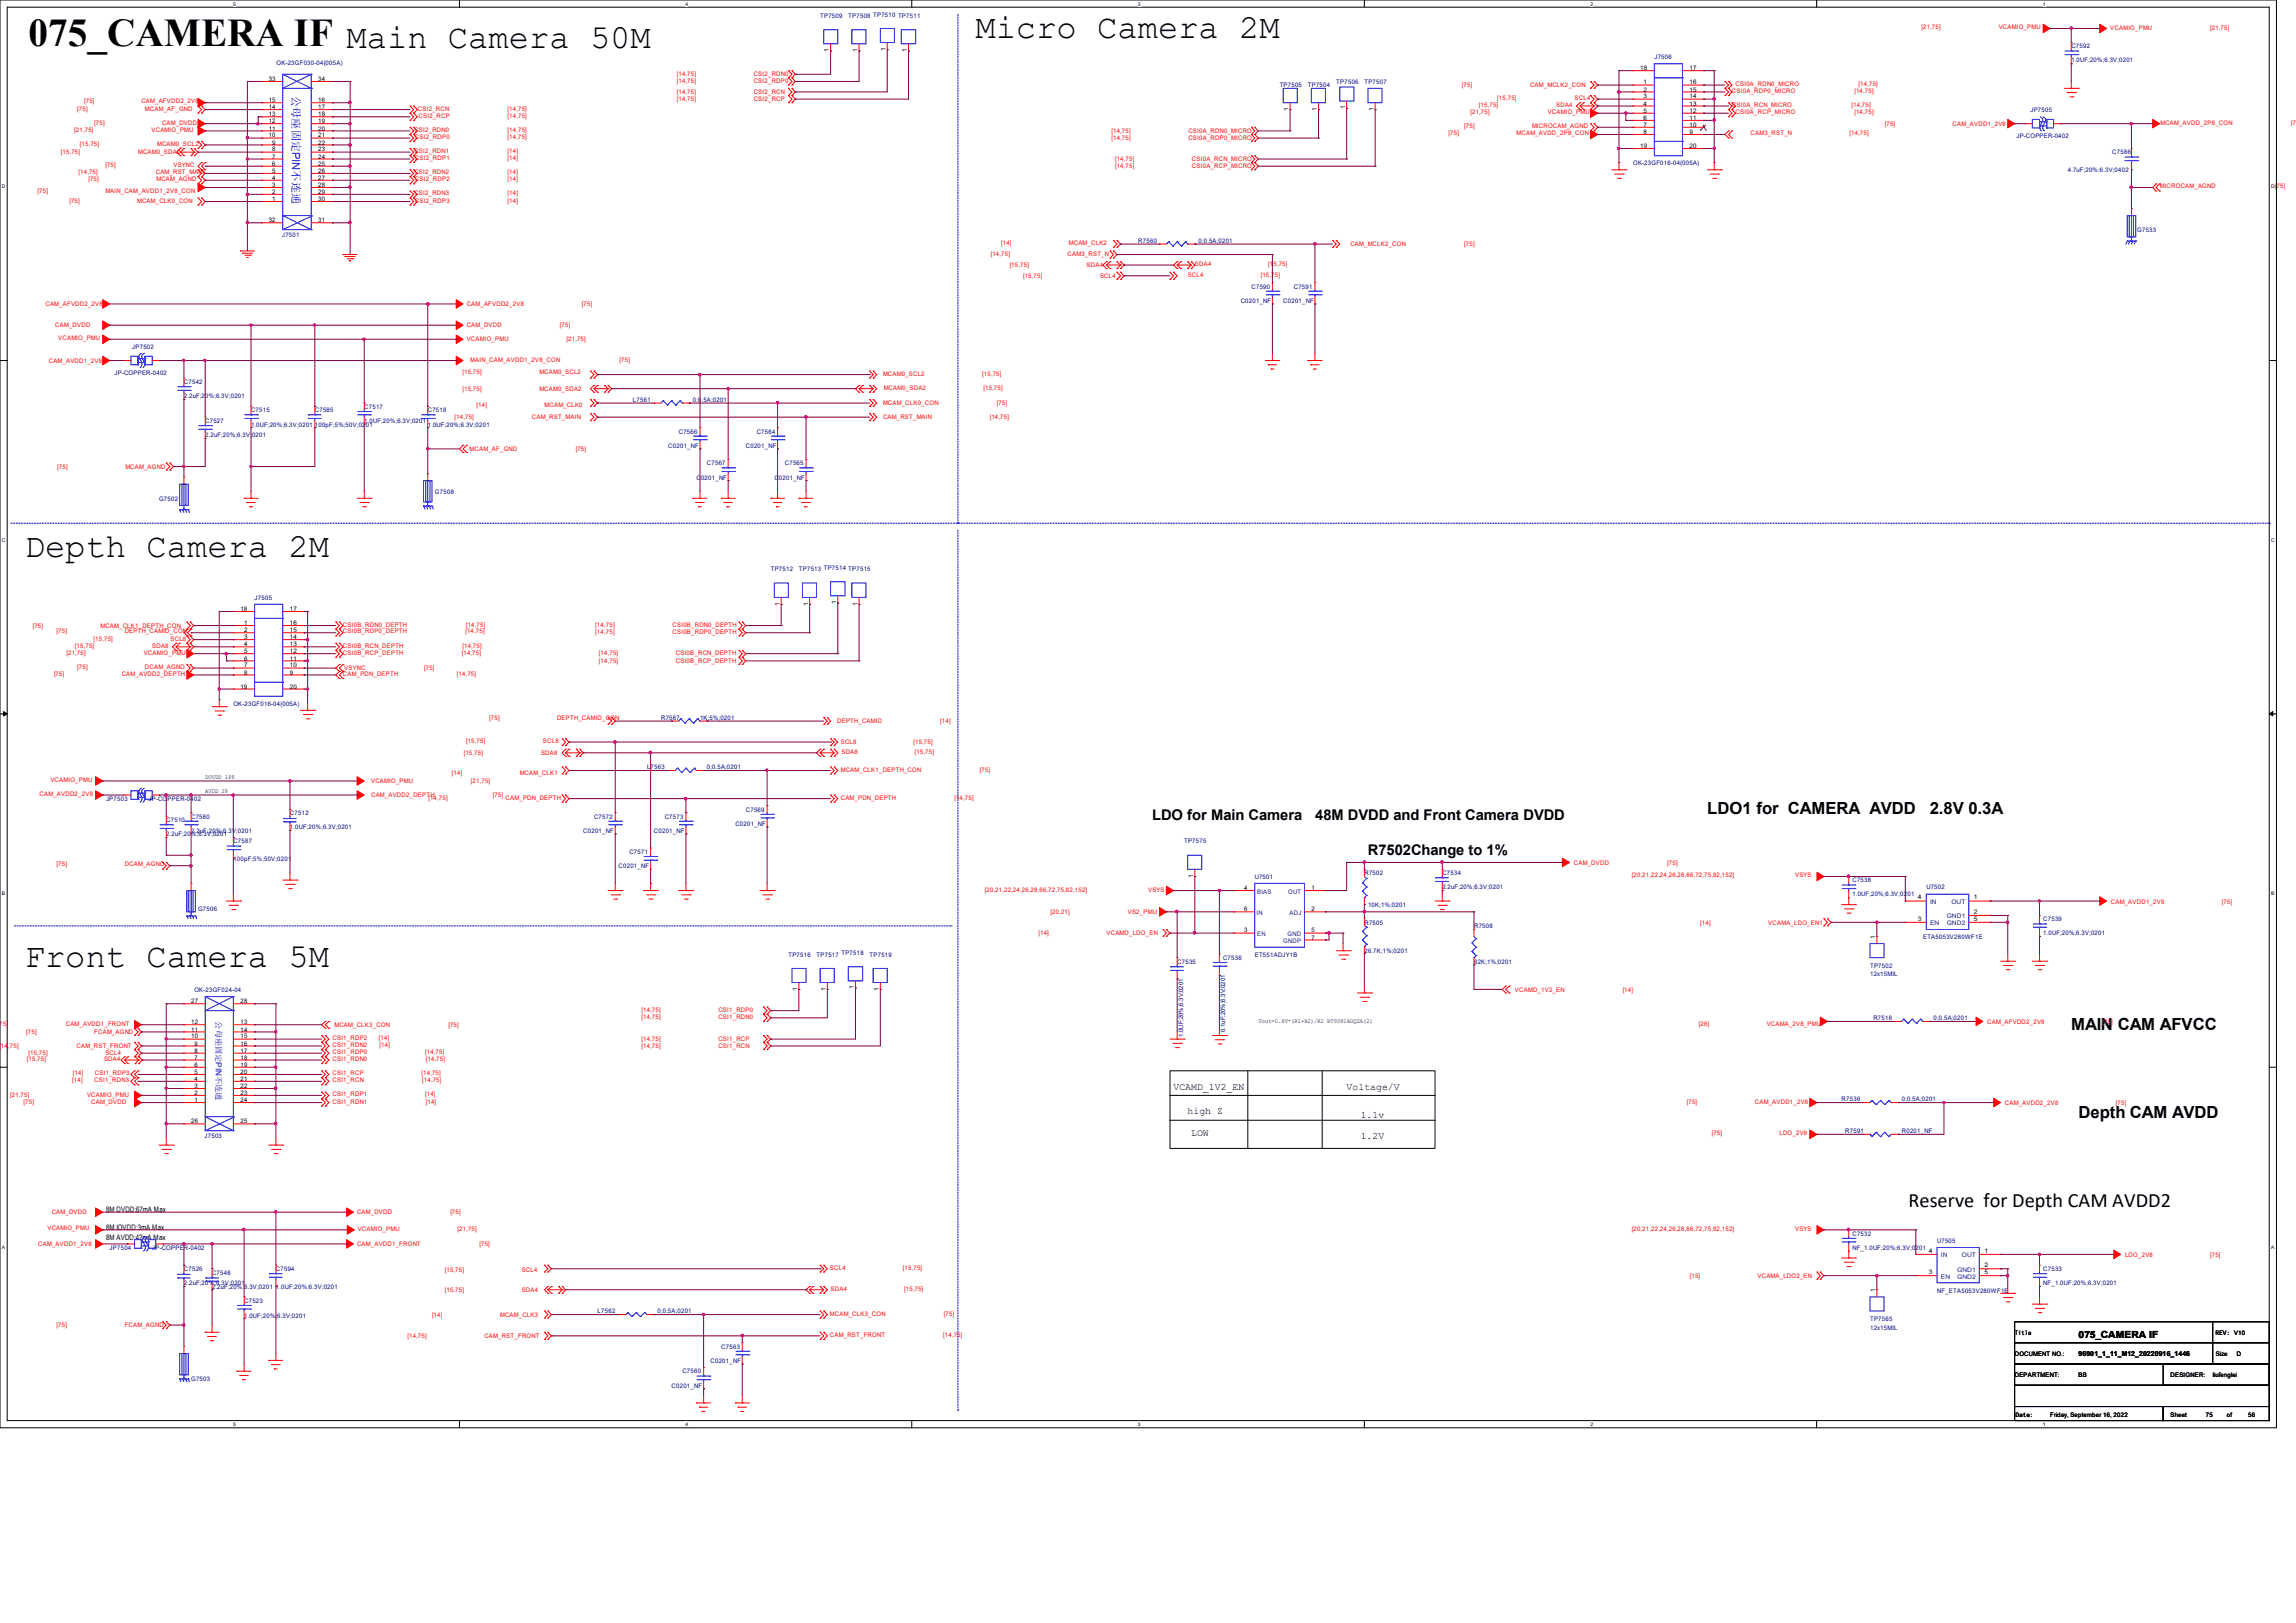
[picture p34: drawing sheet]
<svg xmlns="http://www.w3.org/2000/svg" width="297mm" height="210mm" viewBox="0 0 297 210" stroke-linecap="round" stroke-linejoin="round" font-family="sans-serif">
<defs><g id="words">
<text font-size="5.1" x="3.7" y="6">075_CAMERA IF</text>
<g font-size="4.4">
<text x="126.2" y="4.9">Micro Camera 2M</text>
<text x="44.8" y="6.2">Main Camera 50M</text>
<text x="3.2" y="72.1">Depth Camera 2M</text>
<text x="3.2" y="125.1">Front Camera 5M</text>
</g>
<text font-size="2.6" x="246.9" y="156.1">Reserve for Depth CAM AVDD2</text>
<g font-size="2.2">
<text x="220.8" y="105.4">LDO1 for CAMERA AVDD</text>
<text x="249.6" y="105.4">2.8V 0.3A</text>
<text x="267.9" y="133.3">MAIN CAM AFVCC</text>
<text x="268.9" y="144.7">Depth CAM AVDD</text>
</g>
<g font-size="1.9">
<text x="149.1" y="106">LDO for Main Camera</text>
<text x="170.1" y="106">48M DVDD and Front Camera DVDD</text>
<text x="176.9" y="110.6">R7502Change to 1%</text>
</g>
<text font-size="1.4" fill="#00f" x="37.8" y="12.5" transform="rotate(90 37.8 12.5)">公母座固定PIN不连通</text>
<g font-size="1.3">
<text x="151.8" y="141">VCAMD_1V2_EN</text>
<text x="174.2" y="141">Voltage/V</text>
<text x="153.6" y="144.2">high Z</text>
<text x="154.1" y="146.9">LOW</text>
<text x="176" y="144.7">1.1v</text>
<text x="176" y="147.4">1.2V</text>
<text x="268.9" y="173.1">075_CAMERA IF</text>
</g>
<text font-size="1.1" fill="#00f" x="27.9" y="132.2" transform="rotate(90 27.9 132.2)">公母座固定PIN不连通</text>
<g font-size="1">
<text x="13.7" y="156.8">8M DVDD:67mA Max</text>
<text x="13.7" y="159.1">8M IOVDD:3mA Max</text>
<text x="13.7" y="160.5">8M AVDD:42mA Max</text>
</g>
<text font-size=".9" x="268.9" y="175.5">96901_1_11_M12_20220916_1446</text>
<g font-size=".8" fill="#000080">
<text x="106.1" y="2.3">TP7509</text>
<text x="109.7" y="2.3">TP7508 TP7510 TP7511</text>
<text x="35.8" y="8.5">OK-23GF030-04(005A)</text>
<text x="165.5" y="11.3">TP7505</text>
<text x="169.2" y="11.3">TP7504</text>
<text x="172.9" y="10.8">TP7506</text>
<text x="176.5" y="10.8">TP7507</text>
<text x="214" y="7.6">J7506</text>
<text x="267.9" y="6.3">C7592</text>
<text x="267.9" y="8.1">1.0UF;20%;6.3V;0201</text>
<text x="260.8" y="17.9">JP-COPPER-0402</text>
<text x="262.7" y="14.5">JP7505</text>
<text x="211.3" y="21.3">OK-23GF016-04(005A)</text>
<text x="267.5" y="22.3">4.7uF;20%;6.3V;0402</text>
<text x="273.2" y="20">C7586</text>
<text x="36.5" y="30.7">J7501</text>
<text x="147.2" y="31.4">R7560</text>
<text x="155" y="31.4">0;0.5A;0201</text>
<text x="276.5" y="30.1">G7533</text>
<text x="160.5" y="39.2">C0201_NF</text>
<text x="161.9" y="37.3">C7590</text>
<text x="166" y="39.2">C0201_NF</text>
<text x="167.4" y="37.3">C7591</text>
<text x="17.1" y="45.1">JP7502</text>
<text x="14.8" y="48.5">JP-COPPER-0402</text>
<text x="23.8" y="49.7">C7542</text>
<text x="23.8" y="51.5">2.2uF;20%;6.3V;0201</text>
<text x="32.5" y="53.3">C7515</text>
<text x="40.7" y="53.3">C7585</text>
<text x="47.1" y="52.9">C7517</text>
<text x="55.3" y="53.3">C7518</text>
<text x="81.9" y="52">L7561</text>
<text x="89.6" y="52">0;0.5A;0201</text>
<text x="26.5" y="54.7">C7527</text>
<text x="26.5" y="56.6">2.2uF;20%;6.3V;0201</text>
<text x="32.5" y="55.2">1.0UF;20%;6.3V;0201</text>
<text x="40.7" y="55.2">100pF;5%;50V;0201</text>
<text x="47.1" y="54.7">1.0UF;20%;6.3V;0201</text>
<text x="55.3" y="55.2">1.0UF;20%;6.3V;0201</text>
<text x="86.4" y="57.9">C0201_NF</text>
<text x="87.8" y="56.1">C7566</text>
<text x="96.5" y="57.9">C0201_NF</text>
<text x="97.9" y="56.1">C7564</text>
<text x="20.6" y="64.8">G7502</text>
<text x="56.3" y="63.9">G7508</text>
<text x="90.1" y="62.1">C0201_NF</text>
<text x="91.4" y="60.2">C7567</text>
<text x="100.2" y="62.1">C0201_NF</text>
<text x="101.5" y="60.2">C7565</text>
<text x="32.9" y="77.6">J7505</text>
<text x="99.7" y="73.9">TP7512</text>
<text x="103.3" y="73.9">TP7513 TP7514 TP7515</text>
<text x="30.2" y="91.3">OK-23GF016-04(005A)</text>
<text x="85.5" y="93.1">R7587</text>
<text x="90.6" y="93.1">1K;5%;0201</text>
<text x="83.7" y="99.5">L7563</text>
<text x="91.4" y="99.5">0;0.5A;0201</text>
<text x="13.7" y="103.6">JP7503</text>
<text x="19.2" y="103.6">JP-COPPER-0402</text>
<text x="21.5" y="106.4">C7510</text>
<text x="24.7" y="105.9">C7580</text>
<text x="24.7" y="107.8">2.2uF;20%;6.3V;0201</text>
<text x="37.5" y="105.5">C7512</text>
<text x="37.5" y="107.3">1.0UF;20%;6.3V;0201</text>
<text x="75.4" y="107.8">C0201_NF</text>
<text x="76.8" y="105.9">C7572</text>
<text x="84.6" y="107.8">C0201_NF</text>
<text x="86" y="105.9">C7573</text>
<text x="95.1" y="106.8">C0201_NF</text>
<text x="96.5" y="105">C7569</text>
<text x="21.5" y="108.2">2.2uF;20%;6.3V;0201</text>
<text x="30.2" y="109.1">C7587</text>
<text x="30.2" y="111.4">100pF;5%;50V;0201</text>
<text x="80" y="112.4">C0201_NF</text>
<text x="81.4" y="110.5">C7571</text>
<text x="153.2" y="109.1">TP7575</text>
<text x="162.3" y="113.7">U7501</text>
<text x="176.5" y="113.2">R7502</text>
<text x="186.6" y="113.2">C7534</text>
<text x="25.6" y="117.8">G7506</text>
<text x="176.5" y="119.6">R7505</text>
<text x="177" y="117.3">10K;1%;0201</text>
<text x="186.6" y="115.1">2.2uF;20%;6.3V;0201</text>
<text x="239.6" y="114.2">C7538</text>
<text x="239.6" y="116">1.0UF;20%;6.3V;0201</text>
<text x="249.2" y="115.1">U7502</text>
<text x="264.3" y="119.2">C7539</text>
<text x="102" y="123.8">TP7516</text>
<text x="105.6" y="123.8">TP7517</text>
<text x="108.8" y="123.6">TP7518</text>
<text x="112.5" y="123.8">TP7519</text>
<text x="152.3" y="124.7">C7535</text>
<text x="158.2" y="124.2">C7536</text>
<text x="162.3" y="123.9">ET551ADJY1B</text>
<text x="176.5" y="123.3">26.7K;1%;0201</text>
<text x="190.7" y="120.1">R7508</text>
<text x="190.7" y="124.7">82K;1%;0201</text>
<text x="241.9" y="125.2">TP7502</text>
<text x="248.8" y="121.5">ETA5053V280WF1E</text>
<text x="264.3" y="121">1.0UF;20%;6.3V;0201</text>
<text x="25.1" y="128.4">OK-23GF024-04</text>
<text x="241.9" y="126.3">12x15MIL</text>
<text x="242.3" y="132">R7518</text>
<text x="250.1" y="132">0;0.5A;0201</text>
<text x="153" y="134.1" transform="rotate(-90 153 134.1)">1.0UF;20%;6.3V;0201</text>
<text x="158.5" y="133.5" transform="rotate(-90 158.5 133.5)">0.1uF;20%;6.3V;0201</text>
<text x="238.2" y="142.5">R7536</text>
<text x="246" y="142.5">0;0.5A;0201</text>
<text x="26.5" y="147.3">J7503</text>
<text x="238.7" y="146.6">R7591</text>
<text x="246" y="146.6">R0201_NF</text>
<text x="14.2" y="161.7">JP7504</text>
<text x="19.7" y="161.7">JP-COPPER-0402</text>
<text x="239.6" y="159.9">C7532</text>
<text x="239.6" y="161.7">NF_1.0UF;20%;6.3V;0201</text>
<text x="250.6" y="160.8">U7505</text>
<text x="23.8" y="164.5">C7526</text>
<text x="23.8" y="166.3">2.2uF;20%;6.3V;0201</text>
<text x="27.4" y="164.9">C7546</text>
<text x="27.4" y="166.8">2.2uF;20%;6.3V;0201</text>
<text x="35.7" y="164.5">C7594</text>
<text x="35.7" y="166.8">1.0UF;20%;6.3V;0201</text>
<text x="250.6" y="167.3">NF_ETA5053V280WF1E</text>
<text x="264.3" y="164.5">C7533</text>
<text x="264.3" y="166.3">NF_1.0UF;20%;6.3V;0201</text>
<text x="31.6" y="168.7">C7523</text>
<text x="31.6" y="170.5">1.0UF;20%;6.3V;0201</text>
<text x="77.3" y="169.9">L7562</text>
<text x="85.1" y="169.9">0;0.5A;0201</text>
<text x="241.9" y="170.9">TP7565</text>
<text x="241.9" y="172">12x15MIL</text>
<text x="24.7" y="178.6">G7503</text>
<text x="86.9" y="179.5">C0201_NF</text>
<text x="88.3" y="177.7">C7560</text>
<text x="91.9" y="176.4">C0201_NF</text>
<text x="93.3" y="174.5">C7563</text>
</g>
<g font-size=".8" fill="#f00">
<text x="248.6" y="3.8">[21,75]</text>
<text x="258.5" y="3.8">VCAMIO_PMU</text>
<text x="273" y="3.9">VCAMIO_PMU</text>
<text x="285.9" y="3.9">[21,75]</text>
<text x="87.6" y="9.8">[14,75]</text>
<text x="87.6" y="10.8">[14,75]</text>
<text x="97.5" y="9.8">CSI2_RDN0</text>
<text x="97.5" y="10.8">CSI2_RDP0</text>
<text x="189.1" y="11.3">[75]</text>
<text x="197.9" y="11.3">CAM_MCLK2_CON</text>
<text x="224.5" y="11.1">CSI0A_RDN0_MICRO</text>
<text x="240.4" y="11.1">[14,75]</text>
<text x="9.6" y="17.1">[21,75]</text>
<text x="10" y="14.3">[75]</text>
<text x="10.9" y="13.4">[75]</text>
<text x="12.2" y="16.1">[75]</text>
<text x="18.3" y="13.4">CAM_AFVDD2_2V8</text>
<text x="18.8" y="14.3">MCAM_AF_GND</text>
<text x="19.6" y="17.1">VCAMIO_PMU</text>
<text x="21" y="16.1">CAM_DVDD</text>
<text x="53.6" y="17.1">CSI2_RDN0</text>
<text x="53.7" y="17.9">CSI2_RDP0</text>
<text x="54.1" y="14.3">CSI2_RCN</text>
<text x="54.1" y="15.2">CSI2_RCP</text>
<text x="65.7" y="14.3">[14,75]</text>
<text x="65.7" y="15.2">[14,75]</text>
<text x="65.7" y="17.1">[14,75]</text>
<text x="65.7" y="17.9">[14,75]</text>
<text x="87.6" y="13">[14,75]</text>
<text x="87.6" y="12.1">[14,75]</text>
<text x="97.5" y="13">CSI2_RCP</text>
<text x="97.5" y="12.1">CSI2_RCN</text>
<text x="143.8" y="17.1">[14,75]</text>
<text x="153.7" y="17.1">CSI0A_RDN0_MICRO</text>
<text x="187.4" y="17.5">[75]</text>
<text x="189.4" y="16.6">[75]</text>
<text x="190.2" y="14.8">[21,75]</text>
<text x="191.3" y="13.8">[15,75]</text>
<text x="193.7" y="13">[15,75]</text>
<text x="196.2" y="17.5">MCAM_AVDD_2P8_CON</text>
<text x="198.2" y="16.6">MICROCAM_AGND</text>
<text x="200.2" y="14.8">VCAMIO_PMU</text>
<text x="201.3" y="13.8">SDA4</text>
<text x="203.7" y="13">SCL4</text>
<text x="224" y="12">CSI0A_RDP0_MICRO</text>
<text x="224" y="13.8">CSI0A_RCN_MICRO</text>
<text x="224.5" y="14.8">CSI0A_RCP_MICRO</text>
<text x="226.5" y="17.5">CAM3_RST_N</text>
<text x="239.2" y="17.5">[14,75]</text>
<text x="239.5" y="13.8">[14,75]</text>
<text x="239.9" y="12">[14,75]</text>
<text x="239.9" y="14.8">[14,75]</text>
<text x="243.8" y="16.3">[75]</text>
<text x="252.6" y="16.3">CAM_AVDD1_2V8</text>
<text x="279.5" y="16.1">MCAM_AVDD_2P8_CON</text>
<text x="296.4" y="16.1">[75]</text>
<text x="7.9" y="20">[15,75]</text>
<text x="10.2" y="22.5">[14,75]</text>
<text x="10.3" y="18.9">[15,75]</text>
<text x="11.4" y="23.5">[75]</text>
<text x="13.6" y="21.6">[75]</text>
<text x="17.9" y="20">MCAM0_SDA2</text>
<text x="20.2" y="22.5">CAM_RST_MAIN</text>
<text x="20.2" y="23.5">MCAM_AGND</text>
<text x="20.3" y="18.9">MCAM0_SCL2</text>
<text x="22.4" y="21.6">VSYNC</text>
<text x="53.6" y="19.8">CSI2_RDN1</text>
<text x="53.6" y="22.5">CSI2_RDN2</text>
<text x="53.7" y="20.7">CSI2_RDP1</text>
<text x="53.7" y="23.5">CSI2_RDP2</text>
<text x="65.7" y="19.8">[14]</text>
<text x="65.7" y="20.7">[14]</text>
<text x="65.7" y="22.5">[14]</text>
<text x="65.7" y="23.5">[14]</text>
<text x="143.8" y="18.1">[14,75]</text>
<text x="144.2" y="20.8">[14,75]</text>
<text x="144.2" y="21.7">[14,75]</text>
<text x="153.7" y="18.1">CSI0A_RDP0_MICRO</text>
<text x="154.2" y="20.8">CSI0A_RCN_MICRO</text>
<text x="154.2" y="21.7">CSI0A_RCP_MICRO</text>
<text x="4.9" y="25">[75]</text>
<text x="9" y="26.2">[75]</text>
<text x="13.6" y="25">MAIN_CAM_AVDD1_2V8_CON</text>
<text x="17.7" y="26.2">MCAM_CLK0_CON</text>
<text x="53.6" y="25.3">CSI2_RDN3</text>
<text x="53.7" y="26.2">CSI2_RDP3</text>
<text x="65.7" y="25.3">[14]</text>
<text x="65.7" y="26.2">[14]</text>
<text x="279.4" y="24.4">MICROCAM_AGND</text>
<text x="294.3" y="24.4">[75]</text>
<text x="128.2" y="33.1">[14,75]</text>
<text x="129.5" y="31.7">[14]</text>
<text x="130.6" y="34.5">[15,75]</text>
<text x="132.3" y="36">[15,75]</text>
<text x="138.1" y="33.1">CAM3_RST_N</text>
<text x="138.3" y="31.7">MCAM_CLK2</text>
<text x="140.6" y="34.5">SDA4</text>
<text x="142.3" y="36">SCL4</text>
<text x="153.6" y="35.9">SCL4</text>
<text x="154.6" y="34.4">SDA4</text>
<text x="163.1" y="35.9">[15,75]</text>
<text x="164.1" y="34.4">[15,75]</text>
<text x="174.7" y="31.8">CAM_MCLK2_CON</text>
<text x="189.4" y="31.8">[75]</text>
<text x="5.9" y="39.6">CAM_AFVDD2_2V8</text>
<text x="60.4" y="39.5">CAM_AFVDD2_2V8</text>
<text x="75.3" y="39.5">[75]</text>
<text x="-.6" y="43.9">5]</text>
<text x="6.3" y="46.9">CAM_AVDD1_2V8</text>
<text x="7.2" y="42.3">CAM_DVDD</text>
<text x="7.5" y="43.9">VCAMIO_PMU</text>
<text x="60.4" y="42.3">CAM_DVDD</text>
<text x="60.4" y="44.1">VCAMIO_PMU</text>
<text x="60.8" y="46.9">MAIN_CAM_AVDD1_2V8_CON</text>
<text x="72.4" y="42.3">[75]</text>
<text x="73.3" y="44.1">[21,75]</text>
<text x="80.1" y="46.9">[75]</text>
<text x="59.8" y="48.4">[15,75]</text>
<text x="59.8" y="50.6">[15,75]</text>
<text x="61.6" y="52.7">[14]</text>
<text x="69.8" y="48.4">MCAM0_SCL2</text>
<text x="69.8" y="50.6">MCAM0_SDA2</text>
<text x="70.4" y="52.7">MCAM_CLK0</text>
<text x="114.2" y="48.7">MCAM0_SCL2</text>
<text x="114.2" y="52.4">MCAM_CLK0_CON</text>
<text x="114.3" y="50.5">MCAM0_SDA2</text>
<text x="127.1" y="48.7">[15,75]</text>
<text x="127.2" y="50.5">[15,75]</text>
<text x="129" y="52.4">[75]</text>
<text x="58.8" y="54.3">[14,75]</text>
<text x="60.8" y="58.3">MCAM_AF_GND</text>
<text x="68.8" y="54.3">CAM_RST_MAIN</text>
<text x="74.5" y="58.3">[75]</text>
<text x="114.2" y="54.2">CAM_RST_MAIN</text>
<text x="128" y="54.2">[14,75]</text>
<text x="7.4" y="60.7">[75]</text>
<text x="16.2" y="60.7">MCAM_AGND</text>
<text x="4.2" y="81.2">[75]</text>
<text x="7.3" y="82">[75]</text>
<text x="9.7" y="83.8">[15,75]</text>
<text x="12.1" y="82.9">[15,75]</text>
<text x="13" y="81.2">MCAM_CLK1_DEPTH_CON</text>
<text x="16.1" y="82">DEPTH_CAMID_CON</text>
<text x="19.7" y="83.8">SDA8</text>
<text x="22.1" y="82.9">SCL8</text>
<text x="44.4" y="81.1">CSI0B_RDN0_DEPTH</text>
<text x="44.4" y="82">CSI0B_RDP0_DEPTH</text>
<text x="44.4" y="83.8">CSI0B_RCN_DEPTH</text>
<text x="59.8" y="83.8">[14,75]</text>
<text x="60.2" y="82">[14,75]</text>
<text x="60.3" y="81.1">[14,75]</text>
<text x="77" y="81.2">[14,75]</text>
<text x="77" y="82.1">[14,75]</text>
<text x="87" y="81.2">CSI0B_RDN0_DEPTH</text>
<text x="87" y="82.1">CSI0B_RDP0_DEPTH</text>
<text x="7" y="87.5">[75]</text>
<text x="8.6" y="84.7">[21,75]</text>
<text x="10" y="86.5">[75]</text>
<text x="15.7" y="87.5">CAM_AVDD2_DEPTH</text>
<text x="18.6" y="84.7">VCAMIO_PMU</text>
<text x="18.8" y="86.5">DCAM_AGND</text>
<text x="44.4" y="84.7">CSI0B_RCP_DEPTH</text>
<text x="44.4" y="87.5">CAM_PDN_DEPTH</text>
<text x="44.5" y="86.7">VSYNC</text>
<text x="54.9" y="86.7">[75]</text>
<text x="59.1" y="87.5">[14,75]</text>
<text x="59.7" y="84.7">[14,75]</text>
<text x="77.5" y="84.8">[14,75]</text>
<text x="77.5" y="85.7">[14,75]</text>
<text x="87.4" y="84.8">CSI0B_RCN_DEPTH</text>
<text x="87.4" y="85.7">CSI0B_RCP_DEPTH</text>
<text x="63.3" y="93.2">[75]</text>
<text x="72.1" y="93.2">DEPTH_CAMID_CON</text>
<text x="108.3" y="93.5">DEPTH_CAMID</text>
<text x="121.6" y="93.5">[14]</text>
<text x="6.5" y="101.2">VCAMIO_PMU</text>
<text x="48" y="101.3">VCAMIO_PMU</text>
<text x="58.5" y="100.2">[14]</text>
<text x="60" y="97.7">[15,75]</text>
<text x="60.3" y="96.1">[15,75]</text>
<text x="60.9" y="101.3">[21,75]</text>
<text x="67.2" y="100.2">MCAM_CLK1</text>
<text x="70" y="97.7">SDA8</text>
<text x="70.2" y="96.1">SCL8</text>
<text x="108.8" y="96.2">SCL8</text>
<text x="108.8" y="99.9">MCAM_CLK1_DEPTH_CON</text>
<text x="108.8" y="97.6">SDA8</text>
<text x="118.2" y="96.2">[15,75]</text>
<text x="118.3" y="97.6">[15,75]</text>
<text x="126.8" y="99.9">[75]</text>
<text x="5.1" y="103">CAM_AVDD2_2V8</text>
<text x="48" y="103.1">CAM_AVDD2_DEPTH</text>
<text x="55.4" y="103.5">[14,75]</text>
<text x="63.8" y="103.1">[75]</text>
<text x="65.4" y="103.5">CAM_PDN_DEPTH</text>
<text x="108.8" y="103.5">CAM_PDN_DEPTH</text>
<text x="123.5" y="103.5">[14,75]</text>
<text x="7.3" y="112.1">[75]</text>
<text x="16.1" y="112.1">DCAM_AGND</text>
<text x="203.6" y="111.9">CAM_DVDD</text>
<text x="211.1" y="113.5">[20,21,22,24,26,28,66,72,75,82,152]</text>
<text x="215.7" y="111.9">[75]</text>
<text x="232.2" y="113.5">VSYS</text>
<text x="127.4" y="115.4">[20,21,22,24,26,28,66,72,75,82,152]</text>
<text x="135.9" y="118.3">[20,21]</text>
<text x="145.9" y="118.3">VS2_PMU</text>
<text x="148.5" y="115.4">VSYS</text>
<text x="219.9" y="119.6">[14]</text>
<text x="228.7" y="119.6">VCAMA_LDO_EN1</text>
<text x="273.1" y="116.9">CAM_AVDD1_2V8</text>
<text x="287.4" y="116.9">[75]</text>
<text x="134.3" y="121">[14]</text>
<text x="143.1" y="121">VCAMD_LDO_EN</text>
<text x="83" y="131">[14,75]</text>
<text x="83" y="131.9">[14,75]</text>
<text x="92.9" y="131">CSI1_RDP0</text>
<text x="92.9" y="131.9">CSI1_RDN0</text>
<text x="196" y="128.4">VCAMD_1V2_EN</text>
<text x="209.9" y="128.4">[14]</text>
<text x="-.3" y="132.8">[75]</text>
<text x="-.1" y="135.6">[14,75]</text>
<text x="3.4" y="133.8">[75]</text>
<text x="3.5" y="137.3">[15,75]</text>
<text x="3.7" y="136.6">[15,75]</text>
<text x="8.5" y="132.8">CAM_AVDD1_FRONT</text>
<text x="9.9" y="135.6">CAM_RST_FRONT</text>
<text x="12.2" y="133.8">FCAM_AGND</text>
<text x="13.5" y="137.3">SDA4</text>
<text x="13.6" y="136.6">SCL4</text>
<text x="43" y="136.4">CSI1_RDP0</text>
<text x="43" y="137.3">CSI1_RDN0</text>
<text x="43" y="134.5">CSI1_RDP2</text>
<text x="43" y="135.5">CSI1_RDN2</text>
<text x="43.3" y="132.9">MCAM_CLK3_CON</text>
<text x="49" y="134.5">[14]</text>
<text x="49.1" y="135.5">[14]</text>
<text x="55" y="136.4">[14,75]</text>
<text x="55.1" y="137.3">[14,75]</text>
<text x="58" y="132.9">[75]</text>
<text x="83" y="134.7">[14,75]</text>
<text x="83" y="135.6">[14,75]</text>
<text x="92.9" y="134.7">CSI1_RCP</text>
<text x="92.9" y="135.6">CSI1_RCN</text>
<text x="219.8" y="132.7">[26]</text>
<text x="228.5" y="132.7">VCAMA_2V8_PMU</text>
<text x="257.1" y="132.5">CAM_AFVDD2_2V8</text>
<text x="272" y="132.5">[75]</text>
<text x="1.3" y="141.9">[21,75]</text>
<text x="3" y="142.9">[75]</text>
<text x="9.4" y="140">[14]</text>
<text x="9.4" y="139.1">[14]</text>
<text x="11.3" y="141.9">VCAMIO_PMU</text>
<text x="11.8" y="142.9">CAM_DVDD</text>
<text x="12.2" y="140">CSI1_RDN3</text>
<text x="12.3" y="139.1">CSI1_RDP3</text>
<text x="43" y="139.1">CSI1_RCP</text>
<text x="43" y="140">CSI1_RCN</text>
<text x="43" y="141.9">CSI1_RDP1</text>
<text x="43" y="142.8">CSI1_RDN1</text>
<text x="54.5" y="139.1">[14,75]</text>
<text x="54.6" y="140">[14,75]</text>
<text x="55" y="141.9">[14]</text>
<text x="55.1" y="142.8">[14]</text>
<text x="218.2" y="142.8">[75]</text>
<text x="227" y="142.8">CAM_AVDD1_2V8</text>
<text x="259.3" y="143">CAM_AVDD2_2V8</text>
<text x="273.7" y="143">[75]</text>
<text x="221.4" y="146.9">[75]</text>
<text x="230.2" y="146.9">LDO_2V8</text>
<text x="5" y="161.2">CAM_AVDD1_2V8</text>
<text x="6.1" y="159.2">VCAMIO_PMU</text>
<text x="6.7" y="157.1">CAM_DVDD</text>
<text x="46.2" y="157.1">CAM_DVDD</text>
<text x="46.2" y="161.2">CAM_AVDD1_FRONT</text>
<text x="46.3" y="159.3">VCAMIO_PMU</text>
<text x="58.3" y="157.1">[75]</text>
<text x="59.2" y="159.3">[21,75]</text>
<text x="62" y="161.2">[75]</text>
<text x="211.1" y="159.3">[20,21,22,24,26,28,66,72,75,82,152]</text>
<text x="232.2" y="159.3">VSYS</text>
<text x="57.5" y="164.5">[15,75]</text>
<text x="57.5" y="167.2">[15,75]</text>
<text x="67.5" y="164.5">SCL4</text>
<text x="67.5" y="167.2">SDA4</text>
<text x="107.4" y="164.4">SCL4</text>
<text x="107.4" y="167.1">SDA4</text>
<text x="116.8" y="164.4">[15,75]</text>
<text x="117" y="167.1">[15,75]</text>
<text x="218.6" y="165.4">[15]</text>
<text x="227.3" y="165.4">VCAMA_LDO2_EN</text>
<text x="274.9" y="162.6">LDO_2V8</text>
<text x="285.9" y="162.6">[75]</text>
<text x="7.3" y="171.7">[75]</text>
<text x="16.1" y="171.7">FCAM_AGND</text>
<text x="52.7" y="173.1">[14,75]</text>
<text x="55.9" y="170.4">[14]</text>
<text x="62.7" y="173.1">CAM_RST_FRONT</text>
<text x="64.7" y="170.4">MCAM_CLK3</text>
<text x="107.4" y="170.3">MCAM_CLK3_CON</text>
<text x="107.4" y="173">CAM_RST_FRONT</text>
<text x="122" y="173">[14,75]</text>
<text x="122.1" y="170.3">[75]</text>
</g>
<g font-size=".8">
<text x="34.8" y="10.5">33</text>
<text x="41.2" y="10.5">34</text>
<text x="107.2" y="6.8" transform="rotate(-90 107.2 6.8)">1</text>
<text x="110.9" y="6.8" transform="rotate(-90 110.9 6.8)">1</text>
<text x="114.6" y="6.6" transform="rotate(-90 114.6 6.6)">1</text>
<text x="117.3" y="6.8" transform="rotate(-90 117.3 6.8)">1</text>
<text x="212.2" y="9.1">18</text>
<text x="212.6" y="10.9">1</text>
<text x="212.6" y="11.9">2</text>
<text x="218.6" y="11.9">15</text>
<text x="218.6" y="10.9">16</text>
<text x="218.6" y="9.1">17</text>
<text x="34.8" y="17.8">10</text>
<text x="34.8" y="16.9">11</text>
<text x="34.8" y="16">12</text>
<text x="34.8" y="15">13</text>
<text x="34.8" y="14.1">14</text>
<text x="34.8" y="13.2">15</text>
<text x="41.2" y="13.2">16</text>
<text x="41.2" y="14.1">17</text>
<text x="41.2" y="15">18</text>
<text x="41.2" y="16">19</text>
<text x="41.2" y="16.9">20</text>
<text x="41.2" y="17.8">21</text>
<text x="166.7" y="14.4" transform="rotate(-90 166.7 14.4)">1</text>
<text x="170.3" y="14.4" transform="rotate(-90 170.3 14.4)">1</text>
<text x="174" y="14.2" transform="rotate(-90 174 14.2)">1</text>
<text x="177.7" y="14.4" transform="rotate(-90 177.7 14.4)">1</text>
<text x="212.6" y="12.7">3</text>
<text x="212.6" y="13.7">4</text>
<text x="212.6" y="14.6">5</text>
<text x="212.6" y="15.5">6</text>
<text x="212.6" y="16.4">7</text>
<text x="212.6" y="17.3">8</text>
<text x="218.6" y="17.3">9</text>
<text x="218.6" y="16.4">10</text>
<text x="218.6" y="15.5">11</text>
<text x="218.6" y="14.6">12</text>
<text x="218.6" y="13.7">13</text>
<text x="218.6" y="12.7">14</text>
<text x="35.2" y="23.3">4</text>
<text x="35.2" y="22.4">5</text>
<text x="35.2" y="21.5">6</text>
<text x="35.2" y="20.5">7</text>
<text x="35.2" y="19.6">8</text>
<text x="35.2" y="18.7">9</text>
<text x="41.2" y="18.7">22</text>
<text x="41.2" y="19.6">23</text>
<text x="41.2" y="20.5">24</text>
<text x="41.2" y="21.5">25</text>
<text x="41.2" y="22.4">26</text>
<text x="41.2" y="23.3">27</text>
<text x="212.2" y="19.2">19</text>
<text x="218.6" y="19.2">20</text>
<text x="34.8" y="28.7">32</text>
<text x="35.2" y="26">1</text>
<text x="35.2" y="25.1">2</text>
<text x="35.2" y="24.2">3</text>
<text x="41.2" y="24.2">28</text>
<text x="41.2" y="25.1">29</text>
<text x="41.2" y="26">30</text>
<text x="41.2" y="28.7">31</text>
<text x="31.1" y="79">18</text>
<text x="31.6" y="80.9">1</text>
<text x="31.6" y="81.8">2</text>
<text x="31.6" y="82.7">3</text>
<text x="31.6" y="83.6">4</text>
<text x="37.5" y="83.6">13</text>
<text x="37.5" y="82.7">14</text>
<text x="37.5" y="81.8">15</text>
<text x="37.5" y="80.9">16</text>
<text x="37.5" y="79">17</text>
<text x="100.8" y="78.4" transform="rotate(-90 100.8 78.4)">1</text>
<text x="104.5" y="78.4" transform="rotate(-90 104.5 78.4)">1</text>
<text x="108.2" y="78.2" transform="rotate(-90 108.2 78.2)">1</text>
<text x="110.9" y="78.4" transform="rotate(-90 110.9 78.4)">1</text>
<text x="31.1" y="89.1">19</text>
<text x="31.6" y="84.5">5</text>
<text x="31.6" y="85.5">6</text>
<text x="31.6" y="86.4">7</text>
<text x="31.6" y="87.3">8</text>
<text x="37.5" y="87.3">9</text>
<text x="37.5" y="86.4">10</text>
<text x="37.5" y="85.5">11</text>
<text x="37.5" y="84.5">12</text>
<text x="37.5" y="89.1">20</text>
<text x="26.5" y="100.8">DOVDD 1P8</text>
<text x="26.5" y="102.7">AVDD 28</text>
<text x="154.3" y="113.6" transform="rotate(-90 154.3 113.6)">1</text>
<text x="161" y="115.2">4</text>
<text x="161" y="117.9">6</text>
<text x="169.6" y="115.2">1</text>
<text x="169.6" y="117.9">2</text>
<text x="248.1" y="119.1">3</text>
<text x="248.1" y="116.4">4</text>
<text x="255.3" y="116.4">1</text>
<text x="255.3" y="118.2">2</text>
<text x="255.3" y="119.1">5</text>
<text x="161" y="120.6">3</text>
<text x="169.6" y="120.6">5</text>
<text x="169.6" y="121.6">7</text>
<text x="242.6" y="121.4" transform="rotate(-90 242.6 121.4)">1</text>
<text x="24.7" y="129.8">27</text>
<text x="31.1" y="129.8">28</text>
<text x="103.1" y="128.2" transform="rotate(-90 103.1 128.2)">1</text>
<text x="106.8" y="128.2" transform="rotate(-90 106.8 128.2)">1</text>
<text x="110.4" y="128" transform="rotate(-90 110.4 128)">1</text>
<text x="113.7" y="128.2" transform="rotate(-90 113.7 128.2)">1</text>
<text x="24.7" y="134.4">10</text>
<text x="24.7" y="133.5">11</text>
<text x="24.7" y="132.5">12</text>
<text x="25.1" y="137.1">7</text>
<text x="25.1" y="136.2">8</text>
<text x="25.1" y="135.3">9</text>
<text x="31.1" y="132.5">13</text>
<text x="31.1" y="133.5">14</text>
<text x="31.1" y="134.4">15</text>
<text x="31.1" y="135.3">16</text>
<text x="31.1" y="136.2">17</text>
<text x="31.1" y="137.1">18</text>
<text x="162.8" y="132.4">Vout=0.8V*(R1+R2)/R2 RT9081AGQZA(2)</text>
<text x="25.1" y="142.6">1</text>
<text x="25.1" y="141.7">2</text>
<text x="25.1" y="140.8">3</text>
<text x="25.1" y="139.9">4</text>
<text x="25.1" y="138.9">5</text>
<text x="25.1" y="138">6</text>
<text x="31.1" y="138">19</text>
<text x="31.1" y="138.9">20</text>
<text x="31.1" y="139.9">21</text>
<text x="31.1" y="140.8">22</text>
<text x="31.1" y="141.7">23</text>
<text x="31.1" y="142.6">24</text>
<text x="24.7" y="145.3">26</text>
<text x="31.1" y="145.3">25</text>
<text x="242.6" y="167.2" transform="rotate(-90 242.6 167.2)">1</text>
<text x="249.5" y="164.8">3</text>
<text x="249.5" y="162.1">4</text>
<text x="256.7" y="162.1">1</text>
<text x="256.7" y="164">2</text>
<text x="256.7" y="164.8">5</text>
<text x="260.6" y="172.7">Title</text>
<text x="286.6" y="172.7">REV: V10</text>
<text x="260.6" y="175.4">DOCUMENT NO.:</text>
<text x="260.6" y="178.2">DEPARTMENT:</text>
<text x="268.9" y="178.2">BB</text>
<text x="280.8" y="178.2">DESIGNER:</text>
<text x="286.2" y="178.2">liufenglei</text>
<text x="286.6" y="175.4">Size</text>
<text x="289.4" y="175.4">D</text>
<text x="260.7" y="183.3">Date:</text>
<text x="265.2" y="183.3">Friday, September 16, 2022</text>
<text x="280.8" y="183.3">Sheet</text>
<text x="285.3" y="183.3">75</text>
<text x="288.1" y="183.3">of</text>
<text x="290.8" y="183.3">56</text>
</g>
<g font-size=".8" fill="#004080">
<text x="162.5" y="118.4">IN</text>
<text x="162.6" y="115.6">BIAS</text>
<text x="166.6" y="115.6">OUT</text>
<text x="166.8" y="118.4">ADJ</text>
<text x="249.7" y="119.7">EN</text>
<text x="249.7" y="117">IN</text>
<text x="251.8" y="118.8">GND1</text>
<text x="251.8" y="119.7">GND2</text>
<text x="252.4" y="117">OUT</text>
<text x="162.6" y="121.1">EN</text>
<text x="166" y="122">GNDP</text>
<text x="166.5" y="121.1">GND</text>
<text x="251.1" y="165.4">EN</text>
<text x="251.1" y="162.7">IN</text>
<text x="253.2" y="164.5">GND1</text>
<text x="253.2" y="165.4">GND2</text>
<text x="253.8" y="162.7">OUT</text>
</g>
<g font-size=".6">
<text x="30.2" y=".7">5</text>
<text x="88.7" y=".7">4</text>
<text x="147.2" y=".7">3</text>
<text x="205.7" y=".7">2</text>
<text x="264.2" y=".7">1</text>
<text x=".3" y="24.4">D</text>
<text x="293.8" y="24.4">D</text>
<text x=".3" y="70.1">C</text>
<text x="293.8" y="70.1">C</text>
<text x=".3" y="115.8">B</text>
<text x="293.8" y="115.8">B</text>
<text x=".3" y="161.5">A</text>
<text x="293.8" y="161.5">A</text>
<text x="30.2" y="184.5">5</text>
<text x="88.7" y="184.5">4</text>
<text x="147.2" y="184.5">3</text>
<text x="205.7" y="184.5">2</text>
<text x="264.2" y="184.5">1</text>
</g>
</g></defs>
<path d="M0 0h294.5v184.7h-294.5zM.9 .9h292.6v182.9h-292.6z" fill="none" stroke="#000" stroke-width=".13"/>
<g fill="#fff">
<path d="M30.2 .1h.3v.7h-.3z"/>
<path d="M30.2 183.9h.3v.8h-.3z"/>
</g>
<path d="M59.4 0v.9M59.4 183.8v.9" fill="none" stroke="#000" stroke-width=".13"/>
<g fill="#fff">
<path d="M88.7 .1h.3v.7h-.3z"/>
<path d="M88.7 183.9h.3v.8h-.3z"/>
</g>
<path d="M117.9 0v.9M117.9 183.8v.9" fill="none" stroke="#000" stroke-width=".13"/>
<g fill="#fff">
<path d="M147.2 .1h.3v.7h-.3z"/>
<path d="M147.2 183.9h.3v.8h-.3z"/>
</g>
<path d="M176.5 0v.9M176.5 183.8v.9" fill="none" stroke="#000" stroke-width=".13"/>
<g fill="#fff">
<path d="M205.7 .1h.4v.7h-.4z"/>
<path d="M205.7 183.9h.4v.8h-.4z"/>
</g>
<path d="M235 0v.9M235 183.8v.9" fill="none" stroke="#000" stroke-width=".13"/>
<g fill="#fff">
<path d="M264.2 .1h.4v.7h-.4z"/>
<path d="M264.2 183.9h.4v.8h-.4z"/>
<path d="M.3 23.8h.4v.7h-.4z"/>
<path d="M293.8 23.8h.5v.7h-.5z"/>
<path d="M.3 69.5h.4v.7h-.4z"/>
<path d="M293.8 69.5h.5v.7h-.5z"/>
</g>
<path d="M0 46.7h.9M293.5 46.7h1" fill="none" stroke="#000" stroke-width=".13"/>
<g fill="#fff">
<path d="M.3 115.2h.4v.8h-.4z"/>
<path d="M293.8 115.2h.4v.8h-.4z"/>
</g>
<path d="M0 92.4h.9M293.5 92.4h1" fill="none" stroke="#000" stroke-width=".13"/>
<path d="M.5 92.1l.4 .3-.4 .2zM293.5 92.4l.5-.3v.5z" fill="#000" stroke="#000" stroke-width=".13"/>
<g fill="#fff">
<path d="M.3 161h.3v.7h-.3z"/>
<path d="M293.8 161h.4v.7h-.4z"/>
</g>
<g fill="none" stroke="#000" stroke-width=".13">
<path d="M0 138.1h.9M151.3 138.6h34.3v10h-34.3zM161.4 138.6v10M171 138.6v10M293.5 138.1h1M151.3 141.7h34.3M151.3 144.9h34.3M260.6 171h25.6v2.7h-25.6zM260.6 173.7h25.6v2.8h-25.6zM260.6 179.2h32.9v2.8h-32.9zM260.6 176.5h32.9v2.7h-32.9zM279.8 176.5h13.7v2.7h-13.7z"/>
<path d="M286.2 171h7.3v2.7h-7.3zM286.2 173.7h7.3v2.8h-7.3zM260.6 182h19.2v1.8h-19.2zM279.8 182h13.7v1.8h-13.7z"/>
</g>
<path d="M123.9 1.9v65.8M1.4 67.7h292.1M123.9 68.6v113.9M123.9 67.7h.1M293.5 67.7h.1M1.9 119.8h121.1M123 119.8h.1M123.9 182.5h.1" fill="none" stroke="#00f" stroke-width=".13" stroke-dasharray=".2 .2"/>
<g fill="none" stroke="#f00" stroke-width=".13">
<path d="M23.3 19.2h.1M23.3 19.2l-.4 .5 .4 .5M23.3 19.7l.5 .5M23.3 19.7h1.8M23.8 19.2h.1M23.8 19.2l-.5 .5M24.7 19.2h.1M24.7 19.2l.4 .5M25.1 19.2h.1M25.1 19.7h.1M25.1 19.2l.5 .5-.5 .5M25.1 19.7l-.4 .5"/>
<path d="M25.6 14.6h.1M25.6 13.7h.1M25.6 18.3h.1M25.6 19.2h.1M25.6 13.7l.5 .5-.5 .4M25.6 18.3l.5 .5-.5 .4M26.1 13.7h.1M26.1 14.6h.1M26.1 19.2h.1M26.1 18.3h.1M26.1 13.7l.4 .5-.4 .4M26.1 18.3l.4 .5-.4 .4"/>
<path d="M33.9 19.7h.1M33.9 18.8h.1M33.9 17.9h.1M33.9 16.9h.1M33.9 16h.1M33.9 15.1h.1M33.9 14.2h.1M33.9 13.3h.1M33.9 10.5h.1M33.9 19.7h2.7M33.9 18.8h2.7M33.9 17.9h2.7"/>
<path d="M33.9 16.9h2.7M33.9 16h2.7M33.9 15.1h2.7M33.9 14.2h2.7M33.9 13.3h2.7M33.9 10.5h2.7M40.3 19.7h2.7M40.3 18.8h2.7M40.3 17.9h2.7M40.3 16.9h2.7M40.3 16h2.7M40.3 15.1h2.7"/>
<path d="M40.3 14.2h2.7M40.3 13.3h2.7M40.3 10.5h2.7M43 13.3h.1M43 14.2h.1M43 15.1h.1M43 16h.1M43 16.9h.1M43 17.9h.1M43 18.8h.1M43 19.7h.1M43 10.5h.1"/>
<path d="M53 13.7h.1M53 14.6h.1M53 15.6h.1M53 16.5h.1M53 17.4h.1M53 18.3h.1M53 19.2h.1M53 13.7l.5 .5-.5 .4M53 14.6l.5 .5-.5 .5M53 16.5l.5 .4-.5 .5M53 17.4l.5 .5-.5 .4M53 19.2l.5 .5-.5 .5"/>
<path d="M53.5 13.7h.1M53.5 14.6h.1M53.5 15.6h.1M53.5 16.5h.1M53.5 17.4h.1M53.5 18.3h.1M53.5 19.2h.1M53.5 13.7l.5 .5-.5 .4M53.5 14.6l.5 .5-.5 .5M53.5 16.5l.5 .4-.5 .5M53.5 17.4l.5 .5-.5 .4M53.5 19.2l.5 .5-.5 .5"/>
<path d="M102 12.4h.1M102 13.3h.1M102 11.4h.1M102 9.1h.1M102 10.1h.1M102 11h.1M102 12.4l.4 .4-.4 .5M102 11.4l.4 .5-.4 .5M102 9.1l.4 .5-.4 .5M102 10.1l.4 .4-.4 .5M102.4 13.3h.1M102.4 12.4h.1"/>
<path d="M102.4 11.4h.1M102.4 10.1h.1M102.4 9.1h.1M102.4 11h.1M102.4 12.4l.5 .4-.5 .5M102.4 11.4l.5 .5-.5 .5M102.4 9.1l.5 .5-.5 .5M102.4 10.1l.5 .4-.5 .5M107.4 6.6h.1M107.4 5.7v.9M111.1 6.6h.1M111.1 5.7v.9"/>
<path d="M114.8 6.4h.1M114.8 5.5v.9M117.5 6.6h.1M117.5 5.7v.9M161.9 16.5h.1M161.9 17.4h.1M161.9 18.3h.1M161.9 16.5l.4 .4-.4 .5M161.9 17.4l.4 .5-.4 .4M162.3 17.4h.1M162.3 16.5h.1M162.3 18.3h.1"/>
<path d="M162.3 16.5l.5 .4-.5 .5M162.3 17.4l.5 .5-.5 .4M166.9 14.2h.1M166.9 13.3v.9M170.6 14.2h.1M170.6 13.3v.9M174.2 14h.1M174.2 13.1v.9M177.9 14.2h.1M177.9 13.3v.9M204.4 14.2h.1M204.4 13.3h.1"/>
<path d="M204.4 13.3l-.5 .4 .5 .5M204.4 13.7l.5 .5M204.4 13.7h1.8M204.9 14.2h.1M204.9 13.3h.1M204.9 13.3l-.5 .4M205.7 10.5h.1M205.7 11.4h.1M205.7 13.3h.1M205.7 12.4h.1M205.7 14.2h.1M205.7 16.9h.1"/>
<path d="M205.7 16h.1M205.7 10.5l.5 .5-.5 .4M205.7 12.4l.5 .4-.5 .5M205.7 13.3l.5 .4M205.7 16l.5 .5-.5 .4M206.2 11.4h.1M206.2 10.5h.1M206.2 12.4h.1M206.2 13.3h.1M206.2 14.2h.1M206.2 13.7h.1M206.2 16h.1"/>
<path d="M206.2 16.9h.1M206.2 10.5l.5 .5-.5 .4M206.2 12.4l.5 .4-.5 .5M206.2 16l.5 .5-.5 .4M206.2 13.7l-.5 .5M206.2 13.3l.5 .4-.5 .5M211.2 11h.1M211.2 11.9h.1M211.2 12.8h.1M211.2 13.7h.1M211.2 14.6h.1M211.2 15.6h.1"/>
<path d="M211.2 16.5h.1M211.2 17.4h.1M211.2 9.1h.1M211.2 19.2h.1M211.2 13.7h2.8M211.2 11h2.8M211.2 11.9h2.8M211.2 12.8h2.8M211.2 14.6h2.8M211.2 15.6h2.8M211.2 16.5h2.8M211.2 17.4h2.8"/>
<path d="M211.2 9.1h2.8M211.2 19.2h2.8M217.6 13.7h2.8M217.6 11h2.8M217.6 11.9h2.8M217.6 12.8h2.8M217.6 14.6h2.8M217.6 15.6h2.8M217.6 16.5h2.8M217.6 17.4h2.8M217.6 9.1h2.8M217.6 19.2h2.8"/>
<path d="M220.4 17.4h.1M220.4 16.5h.1M220.4 15.6h.1M220.4 14.6h.1M220.4 13.7h.1M220.4 12.8h.1M220.4 11.9h.1M220.4 11h.1M220.4 9.1h.1M220.4 19.2h.1M223.1 11.4h.1M223.1 10.5h.1"/>
<path d="M223.1 12.4h.1M223.1 10.5l.5 .5-.5 .4M223.1 11.4l.5 .5-.5 .5M223.6 11.4h.1M223.6 10.5h.1M223.6 12.4h.1M223.6 14.2h.1M223.6 13.3h.1M223.6 15.1h.1M223.6 17.9h.1M223.6 16.9h.1M223.6 10.5l.4 .5-.4 .4"/>
<path d="M223.6 11.4l.4 .5-.4 .5M223.6 13.3l.4 .4-.4 .5M223.6 14.2l.4 .4-.4 .5M223.6 16.9l-.5 .5 .5 .5M224 14.2h.1M224 13.3h.1M224 15.1h.1M224 16.9h.1M224 17.9h.1M224 13.3l.5 .4-.5 .5M224 14.2l.5 .4-.5 .5M224 16.9l-.4 .5 .4 .5"/>
<path d="M262 16h.1M262 16h.9M265.6 16h1M266.6 16h.1M267 11.4h1.9M267.4 12h1.1M267.8 12.5h.3M267.9 11.4h.1M267.9 5.5h.1M267.9 8.3h.1M267.9 5.5v.9M267.9 7.3v1"/>
<path d="M267.9 10.5v.9M268.1 12.5h.1M268.5 12h.1M268.9 11.4h.1M275.7 19.2h.1M275.7 19.2v1M23.3 20.2h.1M23.8 20.2h.1M24.7 20.2h.1M25.1 20.2h.1M25.6 22.9h.1M25.6 22h.1"/>
<path d="M25.6 23.8h.1M25.6 26.5h.1M25.6 25.6h.1M25.6 22l.5 .4-.5 .5M25.6 22.9l.5 .4-.5 .5M25.6 25.6l.5 .5-.5 .4M26.1 21h.1M26.1 22h.1M26.1 22.9h.1M26.1 23.8h.1M26.1 25.6h.1M26.1 26.5h.1"/>
<path d="M26.1 21l-.5 .5 .9 .9-.4 .5M26.1 22.9l.4 .4-.4 .5M26.1 25.6l.4 .5-.4 .4M26.5 21h.1M26.5 22h.1M26.5 21l-.4 .5 .4 .5M31.1 32.5h.1M31.1 32.5h1.8M31.4 32.8h.1M31.4 32.8h1.3M31.7 33h.7M31.9 33.3h.1"/>
<path d="M31.9 33.3h.2M32.4 33h.1M33.9 26.1h.1M33.9 25.1h.1M33.9 24.3h.1M33.9 23.3h.1M33.9 22.4h.1M33.9 21.5h.1M33.9 20.6h.1M33.9 28.8h.1M33.9 26.1h2.7M33.9 25.1h2.7"/>
<path d="M33.9 24.3h2.7M33.9 23.3h2.7M33.9 22.4h2.7M33.9 21.5h2.7M33.9 20.6h2.7M33.9 28.8h2.7M40.3 26.1h2.7M40.3 25.1h2.7M40.3 24.3h2.7M40.3 23.3h2.7M40.3 22.4h2.7M40.3 21.5h2.7"/>
<path d="M40.3 20.6h2.7M40.3 28.8h2.7M43 20.6h.1M43 21.5h.1M43 22.4h.1M43 23.3h.1M43 24.3h.1M43 25.1h.1M43 26.1h.1M43 28.8h.1M44.4 32.9h.1M44.4 32.9h1.8"/>
<path d="M44.6 33.2h.1M44.6 33.2h1.3M44.9 33.5h.7M45.2 33.7h.1M45.2 33.7h.2M45.6 33.5h.1M53 20.2h.1M53 21h.1M53 22h.1M53 22.9h.1M53 23.8h.1M53 24.7h.1"/>
<path d="M53 25.6h.1M53 26.5h.1M53 20.2l.5 .4-.5 .4M53 22l.5 .4-.5 .5M53 22.9l.5 .4-.5 .5M53 24.7l.5 .4-.5 .5M53 25.6l.5 .5-.5 .4M53.5 20.2h.1M53.5 21h.1M53.5 22h.1M53.5 22.9h.1M53.5 23.8h.1"/>
<path d="M53.5 24.7h.1M53.5 25.6h.1M53.5 26.5h.1M53.5 20.2l.5 .4-.5 .4M53.5 22l.5 .4-.5 .5M53.5 22.9l.5 .4-.5 .5M53.5 24.7l.5 .4-.5 .5M53.5 25.6l.5 .5-.5 .4M143.1 33.9h.1M143.1 34.8h.1M143.1 33.9l-.4 .4 .4 .5M143.1 34.3l.5 .5"/>
<path d="M143.1 34.3h1.8M143.6 32.5h.1M143.6 33.4h.1M143.6 33.9h.1M143.6 34.8h.1M143.6 32.5l.4 .4-.4 .5M143.6 33.9l-.5 .4M144 31.1h.1M144 32h.1M144 33.4h.1M144 32.5h.1M144 31.1l.5 .5-.5 .4"/>
<path d="M144 32.5l.5 .4-.5 .5M144.5 32h.1M144.5 31.1h.1M144.5 33.9h.1M144.5 34.8h.1M144.5 35.2h.1M144.5 36.2h.1M144.5 31.1l.4 .5-.4 .4M144.5 33.9l.4 .4M144.5 35.2l.4 .5-.4 .5M144.9 34.8h.1M144.9 33.9h.1"/>
<path d="M144.9 34.3h.1M144.9 36.2h.1M144.9 35.2h.1M144.9 33.9l.5 .4-.5 .5M144.9 34.3l-.4 .5M144.9 35.2l.5 .5-.5 .5M150 31.6h.1M150 31.6h.9M151.3 35.2h.1M151.3 36.2h.1M151.3 35.2l.5 .5-.5 .5M151.8 35.2h.1"/>
<path d="M151.8 36.2h.1M151.8 35.2l.5 .5-.5 .5M152.3 33.9h.1M152.3 34.8h.1M152.3 34.3h.1M152.3 34.3h1.8M152.3 34.3l.4 .5M152.3 33.9l-.5 .4 .5 .5M152.7 34.8h.1M152.7 33.9h.1M152.7 33.9l-.4 .4M153.6 34.8h.1"/>
<path d="M153.6 33.9h.1M153.6 33.9l.5 .4M153.6 31.6h1M154.1 34.8h.1M154.1 33.9h.1M154.1 33.9l.5 .4-.5 .5M154.1 34.3l-.5 .5M154.6 31.6h.1M161.9 20.2h.1M161.9 21h.1M161.9 22h.1M161.9 20.2l.4 .4-.4 .4"/>
<path d="M161.9 21l.4 .5-.4 .5M162.3 21h.1M162.3 20.2h.1M162.3 22h.1M162.3 21l.5 .5-.5 .5M162.3 20.2l.5 .4-.5 .4M164.6 36.6h.1M164.6 39.3h.1M164.6 36.6v.9M164.6 38.4v.9M170.1 36.6h.1M170.1 39.3h.1"/>
<path d="M170.1 36.6v.9M170.1 38.4v.9M172.4 31.1h.1M172.4 32h.1M172.4 31.1l.4 .5-.4 .4M172.8 31.1h.1M172.8 32h.1M172.8 31.1l.5 .5-.5 .4M208.5 22h1.8M208.9 22.5h1.1M209.2 23.1h.4M209.4 22h.1"/>
<path d="M209.4 21v1M209.6 23.1h.1M210 22.5h.1M210.3 22h.1M220.9 22h1.8M221.2 22.5h1.1M221.6 23.1h.4M221.7 22h.1M221.7 21v1M222 23.1h.1M222.3 22.5h.1M222.7 22h.1"/>
<path d="M275.7 22h.1M275.7 27h.1M275.7 21v1M275.7 27v.9M278.9 23.8h.1M278.9 24.7h.1M278.9 23.8l-.4 .5 .4 .4M279.4 24.7h.1M279.4 23.8h.1M279.4 23.8l-.5 .5 .5 .4M16 46.7h.1M16 46.7h.9"/>
<path d="M19.7 46.7h.9M20.6 46.7h.1M21.5 59.9h.1M21.5 59.9l.5 .5-.5 .4M22 59.9h.1M22 59.9l.4 .5-.4 .4M23.8 48.9h.1M23.8 51.7h.1M23.8 48.9v1M23.8 50.8v.9M26.5 54h.1M26.5 56.7h.1"/>
<path d="M26.5 54v.9M26.5 55.8v.9M32.5 52.6h.1M32.5 55.3h.1M32.5 52.6v.9M32.5 54.4v.9M40.7 52.6h.1M40.7 55.3h.1M40.7 52.6v.9M40.7 54.4v.9M47.1 52.2h.1M47.1 54.9h.1"/>
<path d="M47.1 52.2v.8M47.1 54v.9M55.3 52.6h.1M55.3 55.3h.1M55.3 52.6v.9M55.3 54.4v.9M59.9 58.5h.1M59.9 57.6h.1M59.9 57.6l-.5 .5 .5 .4M60.4 57.6h.1M60.4 58.5h.1M60.4 57.6l-.5 .5 .5 .4"/>
<path d="M76.4 48.9h.1M76.4 48h.1M76.4 51.7h.1M76.4 52.6h.1M76.4 54.4h.1M76.4 53.5h.1M76.4 48l.4 .5-.4 .4M76.4 51.7l.4 .5-.4 .4M76.4 53.5l.4 .5-.4 .4M76.8 48h.1M76.8 48.9h.1M76.8 49.9h.1"/>
<path d="M76.8 50.8h.1M76.8 52.6h.1M76.8 51.7h.1M76.8 53.5h.1M76.8 54.4h.1M76.8 48l.5 .5-.5 .4M76.8 49.9l-.4 .4 .4 .5M76.8 50.3l.5 .5M76.8 50.3h1.9M76.8 51.7l.5 .5-.5 .4M76.8 53.5l.5 .5-.5 .4M77.3 49.9h.1"/>
<path d="M77.3 50.8h.1M77.3 49.9l-.5 .4M78.2 49.9h.1M78.2 50.8h.1M78.2 49.9l.5 .4M78.7 50.8h.1M78.7 49.9h.1M78.7 50.3h.1M78.7 49.9l.4 .4-.4 .5M78.7 50.3l-.5 .5M84.6 52.2h.1M84.6 52.2h.9"/>
<path d="M88.3 52.2h.9M89.2 52.2h.1M90.6 55.3h.1M90.6 58.1h.1M90.6 55.3v1M90.6 57.1v1M94.2 59.4h.1M94.2 59.4v1M100.6 55.3h.1M100.6 58.1h.1M100.6 55.3v1M100.6 57.1v1"/>
<path d="M104.3 59.4h.1M104.3 59.4v1M111.1 49.9h.1M111.1 50.8h.1M111.1 50.3h.1M111.1 50.3h1.8M111.1 49.9l-.4 .4 .4 .5M111.1 50.3l.5 .5M111.6 50.8h.1M111.6 49.9h.1M111.6 49.9l-.5 .4M112.5 48h.1"/>
<path d="M112.5 48.9h.1M112.5 49.9h.1M112.5 50.8h.1M112.5 51.7h.1M112.5 52.6h.1M112.5 53.5h.1M112.5 54.4h.1M112.5 48l.4 .5-.4 .4M112.5 49.9l.4 .4M112.5 51.7l.4 .5-.4 .4M112.5 53.5l.4 .5-.4 .4M112.9 48h.1"/>
<path d="M112.9 48.9h.1M112.9 50.8h.1M112.9 49.9h.1M112.9 51.7h.1M112.9 52.6h.1M112.9 53.5h.1M112.9 54.4h.1M112.9 48l.5 .5-.5 .4M112.9 49.9l.5 .4-.5 .5M112.9 50.3l-.4 .5M112.9 51.7l.5 .5-.5 .4M112.9 53.5l.5 .5-.5 .4"/>
<path d="M163.7 46.7h.1M163.7 46.7h1.8M164 47.2h.1M164 47.2h1.1M164.4 47.8h.1M164.4 47.8h.4M164.6 46.7h.1M164.6 45.7v1M169.2 46.7h.1M169.2 46.7h1.8M169.5 47.2h.1M169.5 47.2h1.1"/>
<path d="M169.9 47.8h.1M169.9 47.8h.4M170.1 46.7h.1M170.1 45.7v1M21.5 60.8h.1M22 60.8h.1M23.8 61.7h.1M23.8 61.7v1M30.2 79.1h.1M30.2 79.1h2.7M31.6 64.5h.1M31.6 64.5h1.8"/>
<path d="M31.9 65h.1M31.9 65h1.1M32.3 65.6h.1M32.3 65.6h.4M32.5 64.5h.1M32.5 63.6v.9M36.6 79.1h2.7M39.3 79.1h.1M46.2 64.5h1.8M46.6 65h1.1M46.9 65.6h.4M47.1 64.5h.1"/>
<path d="M47.1 63.6v.9M47.3 65.6h.1M47.7 65h.1M48 64.5h.1M55.3 61.3h.1M55.3 61.3v.9M89.6 64.5h.1M89.6 64.5h1.8M90 65h.1M90 65h1.1M90.3 65.6h.1M90.3 65.6h.4"/>
<path d="M90.6 64.5h.1M90.6 63.6v.9M93.3 64.5h.1M93.3 64.5h1.8M93.6 65h.1M93.6 65h1.1M94 65.6h.1M94 65.6h.4M94.2 64.5h.1M94.2 62.2h.1M94.2 61.3v.9M94.2 63.6v.9"/>
<path d="M99.7 64.5h.1M99.7 64.5h1.8M100 65h.1M100 65h1.1M100.4 65.6h.1M100.4 65.6h.4M100.6 64.5h.1M100.6 63.6v.9M101 78.2h.1M101 77.3v.9M103.3 64.5h.1M103.3 64.5h1.9"/>
<path d="M103.7 65h.1M103.7 65h1.1M104.1 65.6h.1M104.1 65.6h.3M104.3 64.5h.1M104.3 62.2h.1M104.3 61.3v.9M104.3 63.6v.9M104.7 78.2h.1M104.7 77.3v.9M108.4 78h.1M108.4 77.1v.9"/>
<path d="M111.1 78.2h.1M111.1 77.3v.9M22.8 84.2h.1M22.8 83.2h.1M22.8 83.2l-.5 .5 .5 .5M22.8 83.7l.4 .5M22.8 83.7h1.8M23.2 84.2h.1M23.2 83.2h.1M23.2 83.2l-.4 .5M24.2 80.5h.1M24.2 81.4h.1"/>
<path d="M24.2 83.2h.1M24.2 82.3h.1M24.2 84.2h.1M24.2 86.9h.1M24.2 86h.1M24.2 80.5l.4 .4-.4 .5M24.2 82.3l.4 .5-.4 .4M24.2 83.2l.4 .5M24.2 86l.4 .4-.4 .5M24.3 82.3h.1M24.3 81.4h.1M24.3 81.4l-.5 .5 .5 .4"/>
<path d="M24.6 81.4h.1M24.6 80.5h.1M24.6 82.3h.1M24.6 83.2h.1M24.6 84.2h.1M24.6 83.7h.1M24.6 86h.1M24.6 86.9h.1M24.6 80.5l.5 .4-.5 .5M24.6 82.3l.5 .5-.5 .4M24.6 83.7l-.4 .5M24.6 83.2l.5 .5-.5 .5"/>
<path d="M24.6 86l.5 .4-.5 .5M24.7 82.3h.1M24.7 81.4h.1M24.7 81.4l-.4 .5 .4 .4M27.4 91.4h1.9M27.8 92h1.1M28.2 92.5h.3M28.4 91.4h.1M28.4 90.6v.8M28.5 92.5h.1M28.9 92h.1M29.3 91.4h.1"/>
<path d="M30.2 80.9h.1M30.2 81.9h.1M30.2 82.8h.1M30.2 83.7h.1M30.2 84.6h.1M30.2 85.5h.1M30.2 86.4h.1M30.2 87.3h.1M30.2 89.2h.1M30.2 83.7h2.7M30.2 80.9h2.7M30.2 81.9h2.7"/>
<path d="M30.2 82.8h2.7M30.2 84.6h2.7M30.2 85.5h2.7M30.2 86.4h2.7M30.2 87.3h2.7M30.2 89.2h2.7M36.6 83.7h2.7M36.6 80.9h2.7M36.6 81.9h2.7M36.6 82.8h2.7M36.6 84.6h2.7M36.6 85.5h2.7"/>
<path d="M36.6 86.4h2.7M36.6 87.3h2.7M36.6 89.2h2.7M38.9 91.9h1.8M39.2 92.5h1.1M39.3 87.3h.1M39.3 86.4h.1M39.3 85.5h.1M39.3 84.6h.1M39.3 83.7h.1M39.3 82.8h.1M39.3 81.9h.1"/>
<path d="M39.3 80.9h.1M39.3 89.2h.1M39.6 93h.4M39.8 91.9h.1M39.8 91v.9M40 93h.1M40.3 92.5h.1M40.7 91.9h.1M43.4 81.4h.1M43.4 80.5h.1M43.4 82.3h.1M43.4 84.2h.1"/>
<path d="M43.4 83.2h.1M43.4 85h.1M43.4 80.5l.5 .4-.5 .5M43.4 81.4l.5 .5-.5 .4M43.4 83.2l.5 .5-.5 .5M43.4 84.2l.5 .4-.5 .4M43.9 81.4h.1M43.9 80.5h.1M43.9 82.3h.1M43.9 84.2h.1M43.9 83.2h.1M43.9 85h.1"/>
<path d="M43.9 86.9h.1M43.9 86h.1M43.9 87.8h.1M43.9 80.5l.5 .4-.5 .5M43.9 81.4l.5 .5-.5 .4M43.9 83.2l.5 .5-.5 .5M43.9 84.2l.5 .4-.5 .4M43.9 86l-.5 .4 .5 .5M43.9 86.9l-.5 .4 .5 .5M44.4 86h.1M44.4 86.9h.1M44.4 87.8h.1"/>
<path d="M44.4 86l-.5 .4 .5 .5M44.4 86.9l-.5 .4 .5 .5M72.7 95.6h.1M72.7 96.5h.1M72.7 99.2h.1M72.7 95.6l.5 .4-.5 .5M72.7 99.2l.5 .5-.5 .5M73.2 96.5h.1M73.2 95.6h.1M73.2 97.9h.1M73.2 96.9h.1M73.2 99.2h.1"/>
<path d="M73.2 95.6l.4 .4-.4 .5M73.2 97.4h1.8M73.2 96.9l-.5 .5 .5 .5M73.2 97.4l.4 .5M73.2 99.2l.4 .5-.4 .5M73.6 97.9h.1M73.6 96.9h.1M73.6 96.9l-.4 .5M74.5 97.9h.1M74.5 96.9h.1M74.5 96.9l.5 .5M75 96.9h.1"/>
<path d="M75 97.9h.1M75 97.4h.1M75 97.4l-.5 .5M75 96.9l.4 .5-.4 .5M78.7 93.7h.1M78.7 92.8h.1M78.7 92.8l.4 .5-.4 .4M79.1 92.8h.1M79.1 93.7h.1M79.1 92.8l.5 .5-.5 .4M86.4 99.7h.1M86.4 99.7h.9"/>
<path d="M86.9 93.3h.1M86.9 93.3h.9M90.1 99.7h.9M90.6 93.3h.8M91 99.7h.1M91.4 93.3h.1M95.6 80.5h.1M95.6 81.4h.1M95.6 82.3h.1M95.6 84.2h.1M95.6 85h.1M95.6 86h.1"/>
<path d="M95.6 80.5l.4 .4-.4 .5M95.6 81.4l.4 .5-.4 .4M95.6 84.2l.4 .4-.4 .4M95.6 85l.4 .5-.4 .5M96 81.4h.1M96 80.5h.1M96 82.3h.1M96 85h.1M96 84.2h.1M96 86h.1M96 80.5l.5 .4-.5 .5M96 81.4l.5 .5-.5 .4"/>
<path d="M96 84.2l.5 .4-.5 .4M96 85l.5 .5-.5 .5M106.1 96.9h.1M106.1 97.9h.1M106.1 97.4h.1M106.1 96.9l-.5 .5 .5 .5M106.1 97.4l.5 .5M106.1 97.4h1.8M106.6 97.9h.1M106.6 96.9h.1M106.6 92.8h.1M106.6 93.7h.1"/>
<path d="M106.6 96.9l-.5 .5M106.6 92.8l.4 .5-.4 .4M107 92.8h.1M107 93.7h.1M107 92.8l.4 .5-.4 .4M107.4 95.6h.1M107.4 96.5h.1M107.4 96.9h.1M107.4 97.9h.1M107.4 99.2h.1M107.4 95.6l.5 .4-.5 .5M107.4 99.2l.5 .5-.5 .5"/>
<path d="M107.4 96.9l.5 .5M107.9 95.6h.1M107.9 96.5h.1M107.9 97.9h.1M107.9 96.9h.1M107.9 99.2h.1M107.9 95.6l.5 .4-.5 .5M107.9 96.9l.5 .5-.5 .5M107.9 97.4l-.5 .5M107.9 99.2l.5 .5-.5 .5M16 102.9h.1M16 102.9h.9"/>
<path d="M19.7 102.9h.9M20.6 102.9h.1M21 112.5h.1M21 111.6h.1M21 111.6l.5 .4-.5 .5M21.5 111.6h.1M21.5 112.5h.1M21.5 105.6h.1M21.5 108.4h.1M21.5 105.6v1M21.5 107.4v1M21.5 111.6l.5 .4-.5 .5"/>
<path d="M24.7 105.2h.1M24.7 107.9h.1M24.7 114.3h.1M24.7 105.2v.9M24.7 107v.9M24.7 114.3v.9M29.3 116.6h1.8M29.6 117.1h1.1M30 117.7h.4M30.2 116.6h.1M30.2 108.4h.1M30.2 111.1h.1"/>
<path d="M30.2 108.4v.9M30.2 110.2v.9M30.2 115.7v.9M30.4 117.7h.1M30.7 117.1h.1M31.1 116.6h.1M36.6 113.9h1.8M37 114.4h1.1M37.3 115h.4M37.5 113.9h.1M37.5 107.4h.1M37.5 104.7h.1"/>
<path d="M37.5 104.7v.9M37.5 106.6v.8M37.5 112.9v1M37.7 115h.1M38.1 114.4h.1M38.4 113.9h.1M72.7 100.2h.1M72.7 102.9h.1M72.7 103.8h.1M72.7 102.9l.5 .4-.5 .5M73.2 100.2h.1M73.2 103.8h.1"/>
<path d="M73.2 102.9h.1M73.2 102.9l.4 .4-.4 .5M78.7 115.2h1.8M79 115.8h1.1M79.4 116.3h.4M79.6 115.2h.1M79.6 105.2h.1M79.6 107.9h.1M79.6 105.2v.9M79.6 107v.9M79.6 114.3v.9M79.8 116.3h.1"/>
<path d="M80.1 115.8h.1M80.5 115.2h.1M83.2 115.2h1.8M83.6 115.8h1.1M83.9 116.3h.4M84.2 115.2h.1M84.2 109.7h.1M84.2 112.5h.1M84.2 109.7v1M84.2 111.6v.9M84.2 114.3v.9M84.3 116.3h.1"/>
<path d="M84.7 115.8h.1M85 115.2h.1M87.8 115.2h1.8M88.2 115.8h1.1M88.5 116.3h.4M88.7 115.2h.1M88.7 105.2h.1M88.7 107.9h.1M88.7 105.2v.9M88.7 107v.9M88.7 114.3v.9M88.9 116.3h.1"/>
<path d="M89.3 115.8h.1M89.6 115.2h.1M98.3 115.2h1.9M98.7 115.8h1.1M99.1 116.3h.3M99.2 115.2h.1M99.2 104.3h.1M99.2 107h.1M99.2 104.3v.9M99.2 106.1v.9M99.2 114.3v.9M99.4 116.3h.1"/>
<path d="M99.8 115.8h.1M100.2 115.2h.1M107.4 100.2h.1M107.4 102.9h.1M107.4 103.8h.1M107.4 102.9l.5 .4-.5 .5M107.9 100.2h.1M107.9 102.9h.1M107.9 103.8h.1M107.9 102.9l.5 .4-.5 .5M154.6 113.4h.1M154.6 112.5v.9"/>
<path d="M159.6 115.2h.1M159.6 118h.1M159.6 115.2h2.7M159.6 118h2.7M168.7 115.2h2.7M168.7 118h2.7M171.4 115.2h.1M171.4 118h.1M176.5 118.8h.1M176.5 112.5h.1M176.5 117.1h.1M176.5 112.5v.9"/>
<path d="M176.5 116.2v.9M176.5 118.8v.9M185.6 116.6h1.9M186 117.1h1.1M186.4 117.7h.3M186.6 116.6h.1M186.6 112.5h.1M186.6 115.2h.1M186.6 112.5v.9M186.6 114.3v.9M186.6 115.7v.9M186.7 117.7h.1"/>
<path d="M187.1 117.1h.1M187.5 116.6h.1M235.9 119.8h.1M235.9 118.9h.1M235.9 118.9l.5 .4-.5 .5M236.4 118.9h.1M236.4 119.8h.1M236.4 118.9l.5 .4-.5 .5M238.2 117.1h1.8M238.6 117.6h1.1M238.9 118.2h.4M239.1 117.1h.1"/>
<path d="M239.1 113.4h.1M239.1 116.2h.1M239.1 113.4v.9M239.1 115.2v1.9M239.3 118.2h.1M239.7 117.6h.1M240 117.1h.1M246.5 119.3h.1M246.5 116.6h.1M246.5 116.6h2.7M246.5 119.3h2.7M254.7 116.6h2.7"/>
<path d="M254.7 118.4h2.7M254.7 119.3h2.7M257.4 116.6h.1M257.4 118.4h.1M257.4 119.3h.1M263.8 118.4h.1M263.8 118.4v.9M16.1 136.7h.1M16.1 137.6h.1M16.1 136.7l-.4 .5 .4 .4M16.1 137.2l.5 .4M16.1 137.2h1.8"/>
<path d="M16.6 136.7h.1M16.6 137.6h.1M16.6 136.7l-.5 .5M17.4 133.1h.1M17.4 134h.1M17.4 135.8h.1M17.4 134.9h.1M17.4 136.7h.1M17.4 138.6h.1M17.4 139.4h.1M17.4 133.1l.5 .4-.5 .5M17.4 134.9l.5 .4-.5 .5"/>
<path d="M17.4 135.8l.5 .5-.5 .4M17.4 138.6l-.5 .4 .5 .4M17.4 139.4l-.5 .5 .5 .5M17.5 136.7h.1M17.5 137.6h.1M17.5 136.7l.4 .5M17.9 134h.1M17.9 133.1h.1M17.9 134.9h.1M17.9 135.8h.1M17.9 136.7h.1M17.9 138.6h.1"/>
<path d="M17.9 139.4h.1M17.9 133.1l.4 .4-.4 .5M17.9 134.9l.4 .4-.4 .5M17.9 135.8l.4 .5-.4 .4M17.9 138.6l-.5 .4 .5 .4M17.9 139.4l-.5 .5 .5 .5M17.9 137.6h.1M17.9 137.2h.1M17.9 136.7l.5 .5-.5 .4M17.9 137.2l-.4 .4M23.8 139.9h.1M23.8 139h.1"/>
<path d="M23.8 138.1h.1M23.8 137.2h.1M23.8 136.3h.1M23.8 135.3h.1M23.8 134.5h.1M23.8 133.5h.1M23.8 132.6h.1M23.8 129.9h.1M23.8 134.5h2.7M23.8 137.2h2.7M23.8 139.9h2.7M23.8 139h2.7"/>
<path d="M23.8 138.1h2.7M23.8 136.3h2.7M23.8 135.3h2.7M23.8 133.5h2.7M23.8 132.6h2.7M23.8 129.9h2.7M30.2 134.5h2.7M30.2 137.2h2.7M30.2 139.9h2.7M30.2 139h2.7M30.2 138.1h2.7M30.2 136.3h2.7"/>
<path d="M30.2 135.3h2.7M30.2 133.5h2.7M30.2 132.6h2.7M30.2 129.9h2.7M32.9 132.6h.1M32.9 133.5h.1M32.9 134.5h.1M32.9 135.3h.1M32.9 136.3h.1M32.9 137.2h.1M32.9 138.1h.1M32.9 139h.1"/>
<path d="M32.9 139.9h.1M32.9 129.9h.1M41.6 136.7h.1M41.6 135.8h.1M41.6 137.6h.1M41.6 139.4h.1M41.6 138.6h.1M41.6 134.9h.1M41.6 134h.1M41.6 134.9l.5 .4-.5 .5M41.6 139.4l.5 .5-.5 .5M41.6 135.8l.5 .5-.5 .4"/>
<path d="M41.6 136.7l.5 .5-.5 .4M41.6 138.6l.5 .4-.5 .4M41.6 134l.5 .5-.5 .4M42.1 132.2h.1M42.1 133.1h.1M42.1 136.7h.1M42.1 135.8h.1M42.1 137.6h.1M42.1 139.4h.1M42.1 138.6h.1M42.1 134.9h.1M42.1 134h.1"/>
<path d="M42.1 132.2l-.5 .4 .5 .5M42.1 135.8l.4 .5-.4 .4M42.1 136.7l.4 .5-.4 .4M42.1 138.6l.4 .4-.4 .4M42.1 139.4l.4 .5-.4 .5M42.1 134l.4 .5-.4 .4M42.1 134.9l.4 .4-.4 .5M42.5 133.1h.1M42.5 132.2h.1M42.5 132.2l-.4 .4 .4 .5M98.8 130.3h.1M98.8 131.2h.1"/>
<path d="M98.8 132.2h.1M98.8 134h.1M98.8 134.9h.1M98.8 135.8h.1M98.8 130.3l.4 .5-.4 .4M98.8 131.2l.4 .5-.4 .5M98.8 134l.4 .5-.4 .4M98.8 134.9l.4 .4-.4 .5M99.2 131.2h.1M99.2 130.3h.1M99.2 132.2h.1M99.2 134.9h.1"/>
<path d="M99.2 134h.1M99.2 135.8h.1M99.2 134.9l.5 .4-.5 .5M99.2 130.3l.5 .5-.5 .4M99.2 131.2l.5 .5-.5 .5M99.2 134l.5 .5-.5 .4M103.3 128h.1M103.3 127.1v.9M107 128h.1M107 127.1v.9M110.7 127.8h.1M110.7 126.9v.9"/>
<path d="M113.9 128h.1M113.9 127.1v.9M150.5 121.2h.1M150.5 120.3h.1M150.5 120.3l.4 .4-.4 .5M150.9 120.3h.1M150.9 121.2h.1M150.9 120.3l.4 .4-.4 .5M151.3 134.5h1.9M151.7 135h1.1M152.1 135.6h.3M152.3 134.5h.1"/>
<path d="M152.3 126.7h.1M152.3 123.9h.1M152.3 123.9v.9M152.3 125.7v1M152.3 133.5v1M152.4 135.6h.1M152.8 135h.1M153.2 134.5h.1M156.8 134h1.9M157.2 134.5h1.1M157.6 135.1h.3M157.7 134h.1"/>
<path d="M157.7 123.4h.1M157.7 126.2h.1M157.7 123.4v1M157.7 125.3v.9M157.7 133.1v.9M157.9 135.1h.1M158.3 134.5h.1M158.7 134h.1M159.6 120.7h.1M159.6 120.7h2.7M168.7 120.7h2.7M168.7 121.6h2.7"/>
<path d="M171.4 120.7h.1M171.4 121.6h.1M172.8 123h1.9M173.2 123.6h1.1M173.6 124.1h.3M173.7 123h.1M173.7 122.1v.9M173.9 124.1h.1M174.3 123.6h.1M174.7 123h.1M175.6 128.5h1.8M175.9 129h1.1"/>
<path d="M176.3 129.6h.4M176.5 128.5h.1M176.5 123.4h.1M176.5 122.5v.9M176.5 127.6v.9M176.7 129.6h.1M177 129h.1M177.4 128.5h.1M190.7 120.3h.1M190.7 124.8h.1M190.7 120.3v.9M190.7 123.9v.9"/>
<path d="M194.8 127.6h.1M194.8 128.5h.1M194.8 127.6l-.5 .4 .5 .5M195.2 128.5h.1M195.2 127.6h.1M195.2 127.6l-.4 .4 .4 .5M242.8 121.2h.1M242.8 121.2v.9M245.1 132.2h.1M245.1 132.2h.9M248.8 132.2h.8M249.6 132.2h.1"/>
<path d="M258.8 124.4h1.8M259.2 124.9h1.1M259.5 125.5h.4M259.7 124.4h.1M259.7 123.4v1M259.9 125.5h.1M260.3 124.9h.1M260.6 124.4h.1M262.9 124.4h1.9M263.3 124.9h1.1M263.7 125.5h.3M263.8 124.4h.1"/>
<path d="M263.8 121.2h.1M263.8 120.3v.9M263.8 123.4v1M264 125.5h.1M264.4 124.9h.1M264.8 124.4h.1M17.4 140.4h.1M17.9 140.4h.1M20.6 148.2h1.8M21 148.7h1.1M21.3 149.3h.4M21.5 148.2h.1"/>
<path d="M21.5 147.2v1M21.7 149.3h.1M22.1 148.7h.1M22.4 148.2h.1M23.8 142.7h.1M23.8 141.7h.1M23.8 140.8h.1M23.8 145.4h.1M23.8 142.7h2.7M23.8 141.7h2.7M23.8 140.8h2.7M23.8 145.4h2.7"/>
<path d="M30.2 142.7h2.7M30.2 141.7h2.7M30.2 140.8h2.7M30.2 145.4h2.7M32.9 140.8h.1M32.9 141.7h.1M32.9 142.7h.1M32.9 145.4h.1M34.8 148.2h1.8M35.1 148.7h1.1M35.5 149.3h.4M35.7 148.2h.1"/>
<path d="M35.7 147.2v1M35.9 149.3h.1M36.2 148.7h.1M36.6 148.2h.1M41.6 140.4h.1M41.6 142.2h.1M41.6 141.3h.1M41.6 143.1h.1M41.6 141.3l.5 .4-.5 .5M41.6 142.2l.5 .5-.5 .4M42.1 140.4h.1M42.1 142.2h.1"/>
<path d="M42.1 141.3h.1M42.1 143.1h.1M42.1 141.3l.4 .4-.4 .5M42.1 142.2l.4 .5-.4 .4M239.1 159.1h.1M239.1 159.1v.9M241 142.7h.1M241 146.8h.1M241 142.7h.9M241 146.8h.9M244.6 142.7h.9M244.6 146.8h.9"/>
<path d="M245.5 142.7h.1M245.5 146.8h.1M16.5 161h.1M16.5 161h.9M20.2 161h.8M21 171h.1M21 171.9h.1M21 161h.1M21 171l.5 .4-.5 .5M21.5 171.9h.1M21.5 171h.1M21.5 171l.5 .4-.5 .5"/>
<path d="M23.8 166.5h.1M23.8 163.7h.1M23.8 174.2h.1M23.8 163.7v.9M23.8 165.5v1M23.8 174.2v.9M26.5 172.4h.1M26.5 172.4h1.9M26.9 172.9h.1M26.9 172.9h1.1M27.3 173.5h.1M27.3 173.5h.3"/>
<path d="M27.4 172.4h.1M27.4 166.9h.1M27.4 164.2h.1M27.4 164.2v.9M27.4 166v.9M27.4 171.4v1M30.6 177.4h.1M30.6 177.4h1.9M31 178h.1M31 178h1.1M31.4 178.5h.1M31.4 178.5h.3"/>
<path d="M31.6 177.4h.1M31.6 167.8h.1M31.6 170.6h.1M31.6 167.8v.9M31.6 169.6v1M31.6 176.5v.9M34.8 176h.1M34.8 176h1.8M35.1 176.6h.1M35.1 176.6h1.1M35.5 177.1h.1M35.5 177.1h.4"/>
<path d="M35.7 176h.1M35.7 163.7h.1M35.7 166.5h.1M35.7 163.7v.9M35.7 165.5v1M35.7 175.1v.9M70.4 164.6h.1M70.4 163.7h.1M70.4 170.6h.1M70.4 169.6h.1M70.4 173.3h.1M70.4 172.4h.1"/>
<path d="M70.4 163.7l.5 .5-.5 .4M70.4 169.6l.5 .5-.5 .5M70.4 172.4l.5 .4-.5 .5M70.9 163.7h.1M70.9 164.6h.1M70.9 166.5h.1M70.9 167.3h.1M70.9 169.6h.1M70.9 170.6h.1M70.9 172.4h.1M70.9 173.3h.1M70.9 163.7l.4 .5-.4 .4"/>
<path d="M70.9 166.9h1.8M70.9 166.5l-.5 .4 .5 .4M70.9 166.9l.4 .4M70.9 169.6l.4 .5-.4 .5M70.9 172.4l.4 .4-.4 .5M71.3 166.5h.1M71.3 167.3h.1M71.3 166.5l-.4 .4M72.3 166.5h.1M72.3 167.3h.1M72.3 166.5l.4 .4M72.7 167.3h.1"/>
<path d="M72.7 166.5h.1M72.7 166.9h.1M72.7 166.5l.5 .4-.5 .4M72.7 166.9l-.4 .4M80 170.1h.1M80 170.1h.9M83.7 170.1h.9M84.6 170.1h.1M91 177h.1M91 179.7h.1M91 177v.9M91 178.8v.9"/>
<path d="M96 173.7h.1M96 176.5h.1M96 173.7v1M96 175.6v.9M104.7 166.5h.1M104.7 167.3h.1M104.7 166.9h.1M104.7 166.5l-.4 .4 .4 .4M104.7 166.9l.5 .4M104.7 166.9h1.9M105.2 167.3h.1M105.2 166.5h.1"/>
<path d="M105.2 166.5l-.5 .4M106.1 163.7h.1M106.1 164.6h.1M106.1 166.5h.1M106.1 167.3h.1M106.1 169.6h.1M106.1 170.6h.1M106.1 172.4h.1M106.1 173.3h.1M106.1 163.7l.5 .5-.5 .4M106.1 166.5l.5 .4M106.1 169.6l.5 .5-.5 .5"/>
<path d="M106.1 172.4l.5 .4-.5 .5M106.6 163.7h.1M106.6 164.6h.1M106.6 167.3h.1M106.6 166.5h.1M106.6 169.6h.1M106.6 170.6h.1M106.6 172.4h.1M106.6 173.3h.1M106.6 163.7l.4 .5-.4 .4M106.6 166.5l.4 .4-.4 .4M106.6 166.9l-.5 .4"/>
<path d="M106.6 169.6l.4 .5-.4 .5M106.6 172.4l.4 .4-.4 .5M235 165.5h.1M235 164.6h.1M235 164.6l.5 .5-.5 .4M235.5 164.6h.1M235.5 165.5h.1M235.5 164.6l.4 .5-.4 .4M238.2 162.8h1.8M238.6 163.3h1.1M238.9 163.9h.4M239.1 162.8h.1"/>
<path d="M239.1 161.9h.1M239.1 161v1.8M239.3 163.9h.1M239.7 163.3h.1M240 162.8h.1M242.8 166.9h.1M242.8 166.9v.9M247.8 165.1h.1M247.8 162.3h.1M247.8 162.3h2.8M247.8 165.1h2.8M256 162.3h2.8"/>
<path d="M256 164.2h2.8M256 165.1h2.8M258.8 162.3h.1M258.8 164.2h.1M258.8 165.1h.1M258.8 167.3h1.8M259.2 167.9h1.1M259.5 168.4h.4M259.7 167.3h.1M259.7 166.5v.8M259.9 168.4h.1M260.3 167.9h.1"/>
<path d="M260.6 167.3h.1M262.9 168.7h1.9M263.3 169.3h1.1M263.7 169.8h.3M263.8 168.7h.1M263.8 163.7h.1M263.8 166.5h.1M263.8 163.7v.9M263.8 165.5v1M263.8 167.8v.9M264 169.8h.1M264.4 169.3h.1"/>
<path d="M264.8 168.7h.1M90.1 181.5h.1M90.1 181.5h1.8M90.5 182.1h.1M90.5 182.1h1.1M90.8 182.6h.1M90.8 182.6h.4M91 181.5h.1M91 180.6v.9M95.1 181.5h.1M95.1 181.5h1.8M95.5 182.1h.1"/>
<path d="M95.5 182.1h1.1M95.8 182.6h.1M95.8 182.6h.4M96 181.5h.1M96 180.6v.9"/>
</g>
<g fill="#f00" stroke="#f00" stroke-width=".13">
<path d="M13.3 38.8l.9 .5-.9 .6z" fill-rule="evenodd"/>
<path d="M59 38.8l.9 .5-.9 .6z" fill-rule="evenodd"/>
<path d="M13.3 41.5l.9 .6-.9 .5z" fill-rule="evenodd"/>
<path d="M59 41.5l.9 .6-.9 .5z" fill-rule="evenodd"/>
<path d="M13.3 43.3l.9 .6-.9 .5z" fill-rule="evenodd"/>
<path d="M59 43.3l.9 .6-.9 .5z" fill-rule="evenodd"/>
<path d="M13.3 46.1l.9 .6-.9 .5z" fill-rule="evenodd"/>
<path d="M59 46.1l.9 .6-.9 .5z" fill-rule="evenodd"/>
<path d="M12.4 100.5l.9 .5-.9 .6z" fill-rule="evenodd"/>
<path d="M46.2 100.5l.9 .5-.9 .6z" fill-rule="evenodd"/>
<path d="M12.4 102.3l.9 .6-.9 .5z" fill-rule="evenodd"/>
<path d="M46.2 102.3l.9 .6-.9 .5z" fill-rule="evenodd"/>
<path d="M202.1 111l.9 .6-.9 .5z" fill-rule="evenodd"/>
<path d="M235 112.9l.9 .5-.9 .6z" fill-rule="evenodd"/>
<path d="M150.9 114.7l.9 .5-.9 .6z" fill-rule="evenodd"/>
<path d="M271.6 116l.9 .6-.9 .5z" fill-rule="evenodd"/>
<path d="M150 117.4l.9 .6-.9 .5z" fill-rule="evenodd"/>
<path d="M12.4 156.3l.9 .5-.9 .6z" fill-rule="evenodd"/>
<path d="M44.8 156.3l.9 .5-.9 .6z" fill-rule="evenodd"/>
<path d="M12.4 158.6l.9 .5-.9 .6z" fill-rule="evenodd"/>
<path d="M44.9 158.6l.9 .5-.9 .6z" fill-rule="evenodd"/>
<path d="M12.4 160.4l.9 .6-.9 .5z" fill-rule="evenodd"/>
<path d="M44.8 160.4l.9 .6-.9 .5z" fill-rule="evenodd"/>
<path d="M234.1 146.2l.9 .6-.9 .5z" fill-rule="evenodd"/>
<path d="M257.9 142.1l.9 .6-.9 .5z" fill-rule="evenodd"/>
<path d="M235.5 131.6l.9 .6-.9 .5z" fill-rule="evenodd"/>
<path d="M255.6 131.6l.9 .6-.9 .5z" fill-rule="evenodd"/>
<path d="M234.1 142.1l.9 .6-.9 .5z" fill-rule="evenodd"/>
<path d="M235 158.6l.9 .5-.9 .6z" fill-rule="evenodd"/>
<path d="M273.4 161.8l.9 .5-.9 .6z" fill-rule="evenodd"/>
<path d="M25.6 12.7l.9 .6-.9 .5z" fill-rule="evenodd"/>
<path d="M25.6 15.5l.9 .5-.9 .6z" fill-rule="evenodd"/>
<path d="M25.6 16.4l.9 .5-.9 .6z" fill-rule="evenodd"/>
<path d="M25.6 23.7l.9 .6-.9 .5z" fill-rule="evenodd"/>
<path d="M17.4 132l.9 .6-.9 .5z" fill-rule="evenodd"/>
<path d="M17.4 141.2l.9 .5-.9 .6z" fill-rule="evenodd"/>
<path d="M17.4 142.1l.9 .6-.9 .5z" fill-rule="evenodd"/>
<path d="M24.2 84l.9 .6-.9 .5z" fill-rule="evenodd"/>
<path d="M24.2 86.8l.9 .5-.9 .6z" fill-rule="evenodd"/>
<path d="M264.3 3.1l.9 .6-.9 .5z" fill-rule="evenodd"/>
<path d="M271.6 3.1l.9 .6-.9 .5z" fill-rule="evenodd"/>
<path d="M259.7 15.5l.9 .5-.9 .6z" fill-rule="evenodd"/>
<path d="M278.5 15.5l.9 .5-.9 .6z" fill-rule="evenodd"/>
<path d="M205.7 14.1l1 .5-1 .6z" fill-rule="evenodd"/>
<path d="M205.7 16.8l1 .6-1 .5z" fill-rule="evenodd"/>
</g>
<g fill="none" stroke="#00f" stroke-width=".13">
<path d="M36.6 9.6h3.7v20.1h-3.7zM36.6 9.6l3.7 1.8M40.3 11.4h.1M40.3 9.6h.1M40.3 9.6l-3.7 1.8h3.7M106.6 3.9h1.8v1.8h-1.8zM110.2 3.9h1.8v1.8h-1.8zM113.9 3.7h1.8v1.8h-1.8zM116.6 3.9h1.8v1.8h-1.8zM166 11.4h1.8v1.9h-1.8zM169.6 11.4h1.8v1.9h-1.8zM173.3 11.3h1.8v1.8h-1.8z"/>
<path d="M177 11.4h1.8v1.9h-1.8zM214 8.3h3.6v11.9h-3.6zM214 10.1h3.6M214 18.3h3.6M217.6 10.1h.1M217.6 18.3h.1M262.9 15.5h.9v1.1h-.9zM263.8 15.7h1v.6h-1zM263.8 15.7h.1M263.8 16.6h.1M263.8 15.5v.2M263.8 16.3v.3"/>
<path d="M263.9 15.1l.3 .3v.3l-.3 .6v.3l.2 .3M264.3 15.1l.3 .3v.3l-.3 .6-.1 .3 .3 .3M264.8 15.5h.8v1.1h-.8zM264.8 15.7h.1M264.8 16.6h.1M264.8 15.5v.2M264.8 16.3v.3M267.1 7.1h1.7M267.1 6.6h1.7M267.9 6.6h.1M267.9 7.1h.1M267.9 6.4v.2"/>
<path d="M267.9 7.1v.2M268.8 7.1h.1M268.8 6.6h.1M40.3 27.9h.1M40.3 28h.1M40.3 29.7h.1M40.3 27.9h-3.7l3.7 1.8M40.3 28l-3.7 1.7M151.2 31.3h.1M151.2 31.3l-.3 .3M151.2 31.3l.5 .5M151.7 31.8h.1"/>
<path d="M152.3 31.3h.1M152.3 31.3l-.6 .5M152.3 31.3l.5 .5M152.8 31.8h.1M153.4 31.3h.1M153.4 31.3l-.6 .5M153.4 31.3l.2 .3M153.6 31.6h.1M163.8 38.1h1.6M163.8 37.7h1.6M164.6 37.7h.1M164.6 38.1h.1"/>
<path d="M164.6 37.5v.2M164.6 38.1v.3M165.4 38.1h.1M165.4 37.7h.1M169.3 38.1h1.6M169.3 37.7h1.6M170.1 37.7h.1M170.1 38.1h.1M170.1 37.5v.2M170.1 38.1v.3M170.9 38.1h.1M170.9 37.7h.1"/>
<path d="M274.9 20.8h1.6M274.9 20.3h1.6M275.2 27.9h1.1v2.7h-1.1zM275.2 31.2h.1M275.2 31.2h1.1M275.2 31.2l-.2 .4M275.4 27.9h.6v2.7h-.6zM275.5 31.2h.1M275.5 31.2l-.2 .4M275.7 20.3h.1M275.7 20.8h.1M275.7 27.9h.1"/>
<path d="M275.7 31.1h.1M275.7 20.2v.1M275.7 20.8v.2M275.7 27.9v3.2M275.9 31.2h.1M275.9 31.2l-.2 .4M276.3 31.2h.1M276.3 31.2l-.2 .4M276.5 20.8h.1M276.5 20.3h.1M16.9 46.1h1v1.1h-1zM17.9 46.4h.9v.5h-.9z"/>
<path d="M17.9 46.4h.1M17.9 47.2h.1M17.9 46.1v.3M17.9 46.9v.3M18.3 45.7l-.3 .3v.3l.3 .6 .1 .3-.3 .4M18.7 45.7l-.3 .3a1.42 1.42 0 0 0 .3 1v.3l-.2 .3M18.8 46.1h.9v1.1h-.9zM18.8 46.4h.1M18.8 47.2h.1M18.8 46.1v.3M18.8 46.9v.3M23 50.5h1.6"/>
<path d="M23 50h1.6M23.8 50h.1M23.8 50.5h.1M23.8 49.9v.1M23.8 50.5v.3M24.6 50.5h.1M24.6 50h.1M25.7 55.5h1.6M25.7 55.1h1.6M26.5 55.1h.1M26.5 55.5h.1M26.5 54.9v.2"/>
<path d="M26.5 55.5v.3M27.3 55.5h.1M27.3 55.1h.1M31.7 54.1h1.6M31.7 53.7h1.6M32.5 53.7h.1M32.5 54.1h.1M32.5 53.5v.2M32.5 54.1v.3M33.3 54.1h.1M33.3 53.7h.1M39.9 54.1h.1"/>
<path d="M39.9 53.7h.1M39.9 54.1h1.6M39.9 53.7h1.6M40.7 53.7h.1M40.7 54.1h.1M40.7 53.5v.2M40.7 54.1v.3M46.3 53.7h1.6M46.3 53.3h1.6M47.1 53.3h.1M47.1 53.7h.1M47.1 53v.3"/>
<path d="M47.1 53.7v.3M47.9 53.7h.1M47.9 53.3h.1M54.5 54.1h1.7M54.5 53.7h1.7M55.3 53.7h.1M55.3 54.1h.1M55.3 53.5v.2M55.3 54.1v.3M56.2 54.1h.1M56.2 53.7h.1M85.8 51.9h.1"/>
<path d="M85.8 51.9l-.3 .3M85.8 51.9l.5 .5M86.3 52.4h.1M86.9 51.9h.1M86.9 51.9l-.6 .5M86.9 51.9l.5 .5M87.4 52.4h.1M88 51.9h.1M88 51.9l-.6 .5M88 51.9l.3 .3M88.3 52.2h.1M89.7 56.9h1.7"/>
<path d="M89.7 56.4h1.7M90.6 56.4h.1M90.6 56.9h.1M90.6 56.3v.1M90.6 56.9v.2M91.4 56.9h.1M91.4 56.4h.1M99.8 56.9h1.6M99.8 56.4h1.6M100.6 56.4h.1M100.6 56.9h.1M100.6 56.3v.1"/>
<path d="M100.6 56.9v.2M101.4 56.9h.1M101.4 56.4h.1M23.2 62.7h1.1v2.7h-1.1zM23.2 66h.1M23.2 66h1.1M23.2 66l.2 .3M23.5 62.7h.5v2.7h-.5zM23.6 66h.1M23.6 66l.2 .3M23.8 62.7h.1M23.8 65.9h.1"/>
<path d="M23.8 62.7v3.2M24 66h.1M24 66l.2 .3M24.3 66h.1M24.3 66l.2 .3M32.9 78.2h3.7v11.9h-3.7zM54.8 62.2h1.1v2.7h-1.1zM54.8 65.5h.1M54.8 65.5h1.1M54.8 65.5l.2 .4M55.1 62.2h.5v2.7h-.5zM55.2 65.5h.1"/>
<path d="M55.2 65.5l.1 .4M55.3 62.2h.1M55.3 65.4h.1M55.3 62.2v3.2M55.5 65.5h.1M55.5 65.5l.2 .4M55.9 65.5h.1M55.9 65.5l.1 .4M93.4 61h1.6M93.4 60.5h1.6M94.2 60.5h.1M94.2 61h.1"/>
<path d="M94.2 60.4v.1M94.2 61v.3M95 61h.1M95 60.5h.1M100.2 75.4h1.8v1.9h-1.8zM103.4 61h1.7M103.4 60.5h1.7M103.8 75.4h1.8v1.9h-1.8zM104.3 60.5h.1M104.3 61h.1M104.3 60.4v.1M104.3 61v.3"/>
<path d="M105.1 61h.1M105.1 60.5h.1M107.4 75.3h1.9v1.8h-1.9zM110.2 75.4h1.8v1.9h-1.8zM32.9 80h3.7M32.9 88.3h3.7M36.6 80h.1M36.6 88.3h.1M87.6 99.4h.1M87.6 99.4l-.3 .3M87.6 99.4l.6 .5M88.1 93h.1"/>
<path d="M88.1 93l-.3 .3M88.1 93l.5 .6M88.2 99.9h.1M88.6 93.6h.1M88.7 99.4h.1M88.7 99.4l-.5 .5M88.7 99.4l.6 .5M89.2 93h.1M89.2 93l-.6 .6M89.2 93l.5 .6M89.3 99.9h.1M89.7 93.6h.1"/>
<path d="M89.8 99.4h.1M89.8 99.4l-.5 .5M89.8 99.4l.3 .3M90.1 99.7h.1M90.3 93h.1M90.3 93l-.6 .6M90.3 93l.3 .3M90.6 93.3h.1M16.9 102.3h1v1.1h-1zM17.9 102.6h.9v.6h-.9zM17.9 102.6h.1M17.9 103.4h.1"/>
<path d="M17.9 102.3v.3M17.9 103.2v.2M18.3 102l-.3 .3v.2l.3 .6 .1 .4-.3 .3M18.7 102l-.3 .3v.2l.3 .6v.4l-.2 .3M18.8 102.3h.9v1.1h-.9zM18.8 102.6h.1M18.8 103.4h.1M18.8 102.3v.3M18.8 103.2v.2M20.7 106.7h1.6M20.7 107.2h1.6M21.5 106.7h.1"/>
<path d="M21.5 107.2h.1M21.5 106.6v.1M21.5 107.2v.2M22.3 107.2h.1M22.3 106.7h.1M23.9 106.7h1.6M23.9 106.3h1.6M24.2 115.2h1.1v2.8h-1.1zM24.2 118.5h.1M24.2 118.5h1.1M24.2 118.5l.1 .4M24.4 115.2h.6v2.8h-.6z"/>
<path d="M24.5 118.5h.1M24.5 118.5l.2 .4M24.7 106.3h.1M24.7 106.7h.1M24.7 115.2h.1M24.7 118.4h.1M24.7 106.1v.2M24.7 106.7v.3M24.7 115.2v3.2M24.9 118.5h.1M24.9 118.5l.2 .4M25.3 118.5h.1"/>
<path d="M25.3 118.5l.1 .4M25.5 106.7h.1M25.5 106.3h.1M29.4 109.9h1.6M29.4 109.5h1.6M30.2 109.5h.1M30.2 109.9h.1M30.2 109.3v.2M30.2 109.9v.3M31 109.9h.1M31 109.5h.1M36.7 105.9h.1"/>
<path d="M36.7 106.3h.1M36.7 105.9h1.6M36.7 106.3h1.6M37.5 106.3h.1M37.5 105.9h.1M37.5 105.6v.3M37.5 106.3v.3M78.7 106.7h1.7M78.7 106.3h1.7M79.6 106.3h.1M79.6 106.7h.1M79.6 106.1v.2"/>
<path d="M79.6 106.7v.3M80.4 106.7h.1M80.4 106.3h.1M83.3 111.3h1.7M83.3 110.8h1.7M84.2 110.8h.1M84.2 111.3h.1M84.2 110.7v.1M84.2 111.3v.3M85 111.3h.1M85 110.8h.1M87.9 106.7h1.6"/>
<path d="M87.9 106.3h1.6M88.7 106.3h.1M88.7 106.7h.1M88.7 106.1v.2M88.7 106.7v.3M89.5 106.7h.1M89.5 106.3h.1M98.4 105.8h1.6M98.4 105.4h1.6M99.2 105.4h.1M99.2 105.8h.1M99.2 105.2v.2"/>
<path d="M99.2 105.8v.3M100 105.8h.1M100 105.4h.1M153.6 110.7h1.8v1.8h-1.8zM162.3 114.3h6.4v8.3h-6.4zM176.2 114.2h.1M176.2 115.3h.1M176.2 114.2l.6 .6M176.2 115.3l.6 .6M176.5 116.2h.1M176.5 119.7l.3 .3M176.5 113.4l.3 .3"/>
<path d="M176.8 120h.1M176.8 113.7h.1M176.8 114.8h.1M176.8 115.9h.1M176.8 120l-.6 .5M176.8 113.7l-.6 .5M176.8 114.8l-.6 .5M176.8 115.9l-.3 .3M185.7 114h.1M185.7 113.6h.1M185.7 114h1.7M185.7 113.6h1.7"/>
<path d="M186.6 113.6h.1M186.6 114h.1M186.6 113.4v.2M186.6 114v.3M238.3 115h1.6M238.3 114.5h1.6M239.1 114.5h.1M239.1 115h.1M239.1 114.3v.2M239.1 115v.2M239.9 115h.1M239.9 114.5h.1"/>
<path d="M249.2 115.7h5.5v4.6h-5.5zM263 120h1.6M263 119.5h1.6M263.8 119.5h.1M263.8 120h.1M263.8 119.3v.2M263.8 120v.3M264.6 120h.1M264.6 119.5h.1M26.5 128.9h3.7v17.4h-3.7zM26.5 128.9l3.7 1.9M30.2 130.8h.1"/>
<path d="M30.2 128.9h.1M30.2 128.9l-3.7 1.9h3.7M102.4 125.3h1.9v1.8h-1.9zM106.1 125.3h1.8v1.8h-1.8zM109.7 125.1h1.9v1.8h-1.9zM112.9 125.3h1.9v1.8h-1.9zM151.4 125.1h.1M151.4 125.6h.1M151.4 125.1h1.7M151.4 125.6h1.7M152.3 125.6h.1M152.3 125.1h.1"/>
<path d="M152.3 124.8v.3M152.3 125.6v.1M156.9 125h1.7M156.9 124.5h1.7M157.7 124.5h.1M157.7 125h.1M157.7 124.4v.1M157.7 125v.3M158.6 125h.1M158.6 124.5h.1M176.2 120.5h.1M176.2 121.6h.1"/>
<path d="M176.2 120.5l.6 .6M176.2 121.6l.6 .6M176.5 122.5h.1M176.8 121.1h.1M176.8 122.2h.1M176.8 121.1l-.6 .5M176.8 122.2l-.3 .3M190.4 122h.1M190.4 123.1h.1M190.4 122l.5 .6M190.4 123.1l.5 .6M190.7 123.9h.1"/>
<path d="M190.7 121.2l.2 .3M190.9 121.5h.1M190.9 122.6h.1M190.9 123.7h.1M190.9 121.5l-.5 .5M190.9 122.6l-.5 .5M190.9 123.7l-.2 .2M241.9 122.1h1.8v1.8h-1.8zM246.3 131.9h.1M246.3 131.9l-.3 .3M246.3 131.9l.5 .5M246.8 132.4h.1"/>
<path d="M247.4 131.9h.1M247.4 131.9l-.6 .5M247.4 131.9l.5 .5M247.9 132.4h.1M248.5 131.9h.1M248.5 131.9l-.6 .5M248.5 131.9l.3 .3M248.8 132.2h.1M30.2 144.5h.1M30.2 144.6h.1M30.2 146.3h.1M30.2 144.5h-3.7l3.7 1.8"/>
<path d="M30.2 144.6l-3.7 1.7M241.9 146.8h.1M241.9 146.8l.2 .3M242.1 142.4h.1M242.1 147.1h.1M242.1 142.4l-.2 .3M242.1 142.4l.6 .5M242.7 142.9h.1M242.7 146.5h.1M242.7 146.5l.5 .6M242.7 146.5l-.6 .6M243.2 142.4h.1"/>
<path d="M243.2 147.1h.1M243.2 142.4l-.5 .5M243.2 142.4l.6 .5M243.8 142.9h.1M243.8 146.5h.1M243.8 146.5l.5 .6M243.8 146.5l-.6 .6M244.3 142.4h.1M244.3 147.1h.1M244.3 142.4l-.5 .5M244.3 142.4l.3 .3M244.6 142.7h.1"/>
<path d="M244.6 146.8l-.3 .3M17.4 160.4h.9v1.1h-.9zM18.3 160.7h.9v.5h-.9zM18.3 160.7h.1M18.3 161.5h.1M18.3 160.4v.3M18.3 161.2v.3M18.8 160l-.3 .3a1.42 1.42 0 0 0 .3 1v.3l-.2 .3M19.1 160l-.3 .3a1.42 1.42 0 0 0 .4 1v.3l-.2 .3M19.2 160.4h1v1.1h-1zM19.2 160.7h.1M19.2 161.5h.1"/>
<path d="M19.2 160.4v.3M19.2 161.2v.3M23 164.9h.1M23 165.4h.1M23 164.9h1.6M23 165.4h1.6M23.2 175.1h1.1v2.8h-1.1zM23.2 178.4h.1M23.2 178.4h1.1M23.2 178.4l.2 .4M23.5 175.1h.5v2.8h-.5zM23.6 178.4h.1"/>
<path d="M23.6 178.4l.2 .4M23.8 165.4h.1M23.8 164.9h.1M23.8 175.1h.1M23.8 178.3h.1M23.8 164.6v.3M23.8 165.4v.1M23.8 175.1v3.2M24 178.4h.1M24 178.4l.2 .4M24.3 178.4h.1M24.3 178.4l.2 .4"/>
<path d="M26.6 165.4h.1M26.6 165.8h.1M26.6 165.4h1.7M26.6 165.8h1.7M27.4 165.8h.1M27.4 165.4h.1M27.4 165.1v.3M27.4 165.8v.2M30.7 169.4h1.7M30.7 168.9h1.7M31.6 168.9h.1M31.6 169.4h.1"/>
<path d="M31.6 168.7v.2M31.6 169.4v.2M32.4 169.4h.1M32.4 168.9h.1M34.8 165.3h.1M34.8 164.8h.1M34.8 165.3h1.7M34.8 164.8h1.7M35.7 164.8h.1M35.7 165.3h.1M35.7 164.6v.2M35.7 165.3v.2"/>
<path d="M81.2 169.8h.1M81.2 169.8l-.3 .3M81.2 169.8l.5 .5M81.7 170.3h.1M82.3 169.8h.1M82.3 169.8l-.6 .5M82.3 169.8l.5 .5M82.8 170.3h.1M83.4 169.8h.1M83.4 169.8l-.6 .5M83.4 169.8l.3 .3M83.7 170.1h.1"/>
<path d="M90.2 178.5h1.6M90.2 178.1h1.6M91 178.1h.1M91 178.5h.1M91 177.9v.2M91 178.5v.3M91.8 178.5h.1M91.8 178.1h.1M95.2 175.3h1.7M95.2 174.8h1.7M96 174.8h.1M96 175.3h.1"/>
<path d="M96 174.7v.1M96 175.3v.3M96.9 175.3h.1M96.9 174.8h.1M238.3 160.7h1.6M238.3 160.2h1.6M239.1 160.2h.1M239.1 160.7h.1M239.1 160v.2M239.1 160.7v.3M239.9 160.7h.1M239.9 160.2h.1"/>
<path d="M241.9 167.8h1.8v1.8h-1.8zM250.6 161.4h5.4v4.6h-5.4zM263 165.3h1.6M263 164.8h1.6M263.8 164.8h.1M263.8 165.3h.1M263.8 164.6v.2M263.8 165.3v.2M264.6 165.3h.1M264.6 164.8h.1"/>
</g>
<path d="M220 16.9h.1M220.3 16.1l.4 .8M220.7 16.9h.1M220.7 16.1l-.7 .8" fill="none" stroke="#804000" stroke-width=".13"/>
<g fill="none" stroke="#800040" stroke-width=".13">
<path d="M25.6 19.7h.1M25.6 19.7h8.3M26.5 13.3h.1M26.5 14.2h.1M26.5 16h.1M26.5 16.9h.1M26.5 18.8h.1M26.5 16.9h7.4M26.5 13.3h7.4M26.5 14.2h7.4M26.5 16h7.4M26.5 18.8h7.4"/>
<path d="M32 10.5h.1M32 17.9h.1M32 17.9h1.9M32 10.5h1.9M32 10.5v22M33.4 15.1h.1M33.4 16h.1M33.4 15.1v.9M33.4 15.1h.5M43 10.5h.1M43 13.3h.1M43 14.2h.1"/>
<path d="M43 15.1h.1M43 16h.1M43 16.9h.1M43 17.9h.1M43 18.8h.1M43 19.7h.1M43 16.9h10M43 17.9h10M43 10.5h2.3M43 13.3h2.3M43 14.2h10M43 15.1h10"/>
<path d="M43 16h2.3M43 18.8h2.3M43 19.7h10M45.3 10.5h.1M45.3 13.3h.1M45.3 16h.1M45.3 18.8h.1M45.3 10.5v22.4M102.9 9.6h.1M102.9 10.5h.1M102.9 11.9h.1M102.9 12.8h.1"/>
<path d="M107.4 6.6h.1M107.4 6.6v3h-4.5M111.1 6.6h.1M111.1 6.6v3.9h-8.2M114.8 6.4h.1M114.8 6.4v5.5h-11.9M117.5 6.6h.1M117.5 6.6v6.2h-14.6M162.8 16.9h4.1M162.8 17.9h7.8M166.9 14.2h.1M166.9 16.9h.1"/>
<path d="M166.9 14.2v2.7M170.6 14.2h.1M170.6 17.9h.1M170.6 14.2v3.7M174.2 14h.1M174.2 14v6.6M177.9 14.2h.1M177.9 14.2v7.3M206.7 11h.1M206.7 12.8h.1M206.7 13.7h.1M206.7 14.6h.1"/>
<path d="M206.7 16.5h.1M206.7 17.4h.1M206.7 12.8h4.5M206.7 11h4.5M206.7 13.7h4.5M206.7 14.6h4.5M206.7 17.4h4.5M206.7 16.5h4.5M209.4 11.9h.1M209.4 19.2h.1M209.4 9.1h.1M209.4 11.9h1.8"/>
<path d="M209.4 9.1v11.9M209.4 9.1h1.8M209.4 19.2h1.8M210.3 14.6h.1M210.3 15.6h.1M210.3 15.6h.9M210.3 14.6v1M220.4 11h.1M220.4 11.9h.1M220.4 12.8h.1M220.4 13.7h.1M220.4 14.6h.1"/>
<path d="M220.4 15.6h.1M220.4 17.4h.1M220.4 11.9h2.7M220.4 12.8h1.3M220.4 11h2.7M220.4 13.7h3.2M220.4 14.6h3.2M220.4 15.6h1.3M220.4 17.4h2.7M220.4 9.1h1.3M220.4 19.2h1.3M221.7 12.8h.1"/>
<path d="M221.7 19.2h.1M221.7 9.1h.1M221.7 9.1v11.9M260.6 16h.1M260.6 16h1.4M265.2 3.7h.1M265.2 3.7h6.4M266.6 16h.1M266.6 16h11.9M267.9 3.7h.1M267.9 8.3h.1M267.9 3.7v1.8"/>
<path d="M267.9 8.3v2.2M275.7 16h.1M275.7 16v3.2M14.2 39.3h44.8M26.5 21.5h.1M26.5 22.4h.1M26.5 23.3h.1M26.5 24.3h.1M26.5 26.1h.1M26.5 21.5h7.4M26.5 22.4h7.4M26.5 23.3h7.4"/>
<path d="M26.5 24.3h7.4M26.5 26.1h7.4M32 20.6h.1M32 25.1h.1M32 28.8h.1M32 20.6h1.9M32 25.1h1.9M32 28.8h1.9M43 20.6h.1M43 21.5h.1M43 22.4h.1M43 23.3h.1"/>
<path d="M43 24.3h.1M43 25.1h.1M43 26.1h.1M43 28.8h.1M43 20.6h10M43 21.5h2.3M43 22.4h10M43 23.3h10M43 24.3h2.3M43 25.1h10M43 26.1h10M43 28.8h2.3"/>
<path d="M45.3 21.5h.1M45.3 24.3h.1M45.3 28.8h.1M55.3 39.3h.1M55.3 39.3v13.3M144.5 32.9h.1M144.5 32.9h20.1M144.9 31.6h.1M144.9 31.6h5.1M145.4 34.3h.1M145.4 35.7h.1M145.4 34.3h6.4"/>
<path d="M145.4 35.7h5.9M154.6 31.6h.1M154.6 31.6h17.8M162.8 20.6h11.4M162.8 21.5h15.1M164.6 32.9h.1M164.6 39.3h.1M164.6 32.9v3.7M164.6 39.3v6.4M170.1 31.6h.1M170.1 39.3h.1M170.1 31.6v5"/>
<path d="M170.1 39.3v6.4M174.2 20.6h.1M177.9 21.5h.1M209.4 21h.1M221.7 21h.1M275.7 22h.1M275.7 24.3h.1M275.7 24.3h2.8M275.7 22v5M14.2 42.1h.1M14.2 43.9h.1M14.2 46.7h.1"/>
<path d="M14.2 42.1h44.8M14.2 43.9h44.8M14.2 46.7h1.8M20.6 46.7h.1M20.6 46.7h38.4M23.8 46.7h.1M23.8 51.7h.1M23.8 46.7v2.2M23.8 51.7v10M26.5 46.7h.1M26.5 56.7h.1M26.5 56.7v3.7h-4.1"/>
<path d="M26.5 46.7v7.3M32.5 42.1h.1M32.5 55.3h.1M32.5 42.1v10.5M32.5 55.3v8.3M40.7 52.6h.1M40.7 55.3h.1M40.7 55.3v5.1h-8.2M40.7 42.1v10.5M47.1 43.9h.1M47.1 54.9h.1M47.1 43.9v8.3"/>
<path d="M47.1 54.9v8.7M55.3 55.3h.1M55.3 58.1h.1M55.3 55.3v6M55.3 58.1h4.1M59 43.9h.1M59 42.1h.1M77.3 48.5h.1M77.3 52.2h.1M77.3 54h.1M77.3 48.5h35.2M77.3 52.2h7.3"/>
<path d="M77.3 54h35.2M79.1 50.3h.1M79.1 50.3h31.6M89.2 52.2h.1M89.2 52.2h23.3M90.6 48.5h.1M90.6 58.1h.1M90.6 48.5v6.8M90.6 58.1v5.5M94.2 50.3h.1M94.2 50.3v9.1M100.6 52.2h.1"/>
<path d="M100.6 58.1h.1M100.6 52.2v3.1M100.6 58.1v5.5M104.3 54h.1M104.3 54v5.4M110.7 50.3h.1M112.5 48.5h.1M22.4 60.4h.1M23.8 60.4h.1M28.4 79.1h.1M28.4 79.1v11.5M28.4 79.1h1.8"/>
<path d="M30.2 79.1h.1M32.5 60.4h.1M39.3 79.1h.5M39.8 79.1h.1M39.8 79.1v11.9M94.2 62.2h.1M94.2 62.2v1.4M101 78.2h.1M101 78.2v2.7M104.3 62.2h.1M104.3 62.2v1.4M104.7 78.2h.1"/>
<path d="M104.7 78.2v3.7M108.4 78h.1M108.4 78v6.6M111.1 78.2h.1M111.1 78.2v7.3M24.7 81.9h.1M24.7 81.9h5.5M25.1 80.9h5.1M25.1 84.6h5.1M25.1 82.8h5.1M25.1 83.7h5.1M25.1 86.4h5.1"/>
<path d="M25.1 87.3h5.1M28.4 89.2h.1M28.4 90.6h.1M28.4 89.2h1.8M29.3 84.6h.1M29.3 85.5h.1M29.3 85.5h.9M29.3 84.6v.9M30.2 80.9h.1M30.2 82.8h.1M30.2 83.7h.1M30.2 86.4h.1"/>
<path d="M30.2 87.3h.1M39.3 80.9h.1M39.3 81.9h.1M39.3 82.8h.1M39.3 83.7h.1M39.3 84.6h.1M39.3 85.5h.1M39.3 86.4h.1M39.3 87.3h.1M39.3 80.9h4.1M39.3 81.9h4.1M39.3 84.6h4.1"/>
<path d="M39.3 85.5h.5M39.3 82.8h.5M39.3 83.7h4.1M39.3 86.4h4.1M39.3 87.3h4.1M39.3 89.2h.5M39.8 82.8h.1M39.8 89.2h.1M73.6 96h.1M73.6 99.7h.1M73.6 96h33.8M73.6 99.7h12.8"/>
<path d="M75.4 97.4h.1M75.4 97.4h30.2M79.6 96h.1M79.6 96v9.2M79.6 93.3h7.3M84.2 97.4h.1M84.2 97.4v12.3M86.9 93.3h.1M91 99.7h.1M91 99.7h16.4M91.4 93.3h.1M91.4 93.3h15.2"/>
<path d="M96.5 80.9h4.5M96.5 81.9h8.2M96.5 84.6h11.9M96.5 85.5h14.6M99.2 99.7h.1M99.2 99.7v4.6M101 80.9h.1M104.7 81.9h.1M105.6 97.4h.1M107.4 96h.1M108.4 84.6h.1M111.1 85.5h.1"/>
<path d="M13.3 101h.1M13.3 102.9h.1M13.3 101h32.9M13.3 102.9h2.7M20.6 102.9h25.6M21.5 102.9h.1M21.5 110.7h.1M21.5 102.9v2.7M21.5 108.4v2.3M21.5 110.7h3.2M22 112h.1M22 112h2.7"/>
<path d="M24.7 102.9h.1M24.7 110.7h.1M24.7 112h.1M24.7 102.9v2.3M24.7 107.9v6.4M30.2 102.9h.1M30.2 108.4h.1M30.2 111.1h.1M30.2 102.9v5.5M30.2 111.1v4.6M37.5 101h.1M37.5 107.4h.1"/>
<path d="M37.5 101v3.7M37.5 107.4v5.5M46.2 102.9h.1M73.6 103.3h.1M73.6 103.3h33.8M79.6 107.9h.1M79.6 107.9v6.4M84.2 114.3h.1M84.2 112.5v1.8M88.7 105.2h.1M88.7 103.3h.1M88.7 107.9h.1"/>
<path d="M88.7 103.3v1.9M88.7 107.9v6.4M99.2 107h.1M99.2 107v7.3M150.9 118h.1M150.9 118h8.7M151.8 115.2h7.8M152.3 118h.1M152.3 118v5.9M154.6 113.4h.1M154.6 113.4v7.3M157.7 115.2h.1"/>
<path d="M157.7 115.2v8.2M159.6 115.2h.1M171.4 118h.1M171.4 115.2h.1M171.4 118h19.3M174.2 111.6h.1M174.2 111.6v3.6h-2.8M174.2 111.6h27.9M176.5 111.6h.1M176.5 117.1h.1M176.5 118h.1M176.5 111.6v.9"/>
<path d="M176.5 117.1v1.7M186.6 111.6h.1M186.6 115.2h.1M186.6 111.6v.9M186.6 115.2v.5M190.7 118h.1M190.7 118v2.3M235.9 113.4h.1M235.9 113.4h10.6M236.9 119.3h.1M236.9 119.3h9.6M239.1 113.4h.1"/>
<path d="M242.8 119.3h.1M242.8 119.3v1.9M246.5 113.4h.1M246.5 113.4v3.2M257.4 116.6h.1M257.4 118.4h.1M257.4 119.3h.1M257.4 116.6h14.2M257.4 118.4h2.3M257.4 119.3h2.3M259.7 118.4h.1M259.7 119.3h.1"/>
<path d="M259.7 118.4v5M263.8 116.6h.1M263.8 116.6v1.8M17.9 139h.1M17.9 139.9h.1M17.9 139h5.9M17.9 139.9h5.9M18.3 132.6h.1M18.3 133.5h.1M18.3 135.3h.1M18.3 136.3h.1M18.3 135.3h5.5"/>
<path d="M18.3 132.6h5.5M18.3 133.5h5.5M18.3 136.3h5.5M18.4 137.2h.1M18.4 137.2h5.4M21.5 129.9h.1M21.5 134.5h.1M21.5 138.1h.1M21.5 134.5h2.3M21.5 129.9h2.3M21.5 129.9v17.3M21.5 138.1h2.3"/>
<path d="M32.9 129.9h.1M32.9 132.6h.1M32.9 133.5h.1M32.9 136.3h.1M32.9 137.2h.1M32.9 138.1h.1M32.9 139h.1M32.9 139.9h.1M32.9 134.5h.1M32.9 135.3h.1M32.9 134.5h8.7M32.9 135.3h8.7"/>
<path d="M32.9 129.9h2.8M32.9 132.6h8.7M32.9 133.5h2.8M32.9 136.3h8.7M32.9 137.2h8.7M32.9 138.1h2.8M32.9 139h8.7M32.9 139.9h8.7M35.7 129.9h.1M35.7 133.5h.1M35.7 138.1h.1M35.7 129.9v17.3"/>
<path d="M99.7 130.8h.1M99.7 131.7h.1M99.7 134.5h.1M99.7 135.3h.1M103.3 128h.1M103.3 128v2.8h-3.6M107 128h.1M107 128v3.7h-7.3M110.7 127.8h.1M110.7 127.8v6.7h-11M113.9 128h.1M113.9 128v7.3h-14.2"/>
<path d="M151.3 120.7h.1M151.3 120.7h8.3M152.3 126.7h.1M152.3 126.7v6.8M154.6 120.7h.1M157.7 126.2h.1M157.7 126.2v6.9M171.4 120.7h.1M171.4 121.6h.1M171.4 120.7h2.3M171.9 120.7h.1M171.9 120.7v.9h-.5"/>
<path d="M173.7 120.7h.1M173.7 120.7v1.4M176.5 123.4h.1M176.5 123.4v4.2M190.7 128h.1M190.7 124.8h.1M190.7 128h3.6M190.7 124.8v3.2M236.4 132.2h.1M236.4 132.2h8.7M249.6 132.2h.1M249.6 132.2h6"/>
<path d="M263.8 121.2h.1M263.8 121.2v2.2M13.3 159.1h.1M13.3 156.8h31.5M13.3 159.1h31.6M18.3 141.7h.1M18.3 142.7h.1M18.3 142.7h5.5M18.3 141.7h5.5M21.5 140.8h.1M21.5 145.4h.1M21.5 140.8h2.3"/>
<path d="M21.5 145.4h2.3M31.6 159.1h.1M31.6 159.1v8.7M32.9 140.8h.1M32.9 141.7h.1M32.9 142.7h.1M32.9 145.4h.1M32.9 142.7h8.7M32.9 140.8h2.8M32.9 141.7h8.7M32.9 145.4h2.8M35.7 156.8h.1"/>
<path d="M35.7 140.8h.1M35.7 145.4h.1M35.7 156.8v6.9M44.8 156.8h.1M235 146.8h.1M235 142.7h.1M235 146.8h6M235 142.7h6M235.9 159.1h.1M235.9 159.1h11.9M239.1 159.1h.1M245.5 146.8h.1"/>
<path d="M245.5 142.7h.1M245.5 142.7h12.4M247.8 159.1h.1M247.8 159.1v3.2M251.5 142.7h.1M251.5 142.7v4.1h-6M13.3 161h3.2M16.5 161h.1M21 161h23.8M22 171.4h.1M22 171.4h1.8M23.8 163.7h.1"/>
<path d="M23.8 166.5h.1M23.8 171.4h.1M23.8 161h.1M23.8 161v2.7M23.8 166.5v7.7M27.4 161h.1M27.4 164.2h.1M27.4 166.9h.1M27.4 161v3.2M27.4 166.9v4.5M31.6 170.6h.1M31.6 170.6v5.9"/>
<path d="M35.7 166.5h.1M35.7 166.5v8.6M44.8 161h.1M71.3 170.1h.1M71.3 172.8h.1M71.3 164.2h34.8M71.3 170.1h8.7M71.3 172.8h34.8M73.2 166.9h31.1M84.6 170.1h.1M84.6 170.1h21.5M91 170.1h.1"/>
<path d="M91 179.7h.1M91 170.1v6.9M91 179.7v.9M96 172.8h.1M96 176.5h.1M96 172.8v.9M96 176.5v4.1M104.3 166.9h.1M106.1 164.2h.1M235.9 165.1h.1M235.9 165.1h11.9M242.8 165.1h.1"/>
<path d="M242.8 165.1v1.8M258.8 162.3h.1M258.8 164.2h.1M258.8 165.1h.1M258.8 164.2h.9M258.8 162.3h14.6M258.8 165.1h.9M259.7 164.2h.1M259.7 165.1h.1M259.7 164.2v2.3M263.8 162.3h.1M263.8 166.5h.1"/>
<path d="M263.8 162.3v1.4M263.8 166.5v1.3"/>
</g>
<g fill="#f0f" stroke="#f0f" stroke-width=".13">
<path d="M32.3 42h.3v.2h-.3z" fill-rule="evenodd"/>
<path d="M55.2 58h.3v.2h-.3z" fill-rule="evenodd"/>
<path d="M24.6 110.5h.2v.2h-.2z" fill-rule="evenodd"/>
<path d="M90.9 170h.2v.2h-.2z" fill-rule="evenodd"/>
<path d="M251.3 142.5h.3v.2h-.3z" fill-rule="evenodd"/>
<path d="M40.6 42h.2v.2h-.2z" fill-rule="evenodd"/>
<path d="M32.3 60.2h.3v.3h-.3z" fill-rule="evenodd"/>
<path d="M26.4 46.5h.2v.2h-.2z" fill-rule="evenodd"/>
<path d="M27.3 160.8h.3v.2h-.3z" fill-rule="evenodd"/>
<path d="M45.1 21.4h.3v.2h-.3z" fill-rule="evenodd"/>
<path d="M35.5 133.4h.3v.2h-.3z" fill-rule="evenodd"/>
<path d="M35.5 138h.3v.2h-.3z" fill-rule="evenodd"/>
<path d="M209.3 19.1h.2v.2h-.2z" fill-rule="evenodd"/>
<path d="M210.2 14.5h.2v.2h-.2z" fill-rule="evenodd"/>
<path d="M157.6 115.1h.3v.2h-.3z" fill-rule="evenodd"/>
<path d="M221.6 19.1h.3v.2h-.3z" fill-rule="evenodd"/>
<path d="M32.3 42h.3v.2h-.3z" fill-rule="evenodd"/>
<path d="M55.2 58h.3v.2h-.3z" fill-rule="evenodd"/>
<path d="M24.6 110.5h.2v.2h-.2z" fill-rule="evenodd"/>
<path d="M90.9 170h.2v.2h-.2z" fill-rule="evenodd"/>
<path d="M251.3 142.5h.3v.2h-.3z" fill-rule="evenodd"/>
<path d="M40.6 42h.2v.2h-.2z" fill-rule="evenodd"/>
<path d="M32.3 60.2h.3v.3h-.3z" fill-rule="evenodd"/>
<path d="M26.4 46.5h.2v.2h-.2z" fill-rule="evenodd"/>
<path d="M27.3 160.8h.3v.2h-.3z" fill-rule="evenodd"/>
<path d="M45.1 21.4h.3v.2h-.3z" fill-rule="evenodd"/>
<path d="M35.5 133.4h.3v.2h-.3z" fill-rule="evenodd"/>
<path d="M35.5 138h.3v.2h-.3z" fill-rule="evenodd"/>
<path d="M209.3 19.1h.2v.2h-.2z" fill-rule="evenodd"/>
<path d="M210.2 14.5h.2v.2h-.2z" fill-rule="evenodd"/>
<path d="M157.6 115.1h.3v.2h-.3z" fill-rule="evenodd"/>
<path d="M221.6 19.1h.3v.2h-.3z" fill-rule="evenodd"/>
<circle cx="55.3" cy="39.3" r=".17"/>
<circle cx="47.1" cy="43.9" r=".17"/>
<circle cx="23.8" cy="46.6" r=".15"/>
<circle cx="90.5" cy="48.5" r=".17"/>
<circle cx="94.2" cy="50.3" r=".17"/>
<circle cx="23.8" cy="60.3" r=".15"/>
<circle cx="100.6" cy="52.1" r=".17"/>
<circle cx="104.2" cy="53.9" r=".17"/>
<circle cx="79.5" cy="96" r=".17"/>
<circle cx="84.1" cy="97.4" r=".17"/>
<circle cx="99.2" cy="99.6" r=".16"/>
<circle cx="37.5" cy="101" r=".16"/>
<circle cx="24.7" cy="102.9" r=".17"/>
<circle cx="88.7" cy="103.3" r=".17"/>
<circle cx="186.5" cy="111.5" r=".17"/>
<circle cx="176.5" cy="111.5" r=".17"/>
<circle cx="24.7" cy="112" r=".17"/>
<circle cx="263.8" cy="116.6" r=".16"/>
<circle cx="176.5" cy="117.9" r=".17"/>
<circle cx="242.8" cy="119.3" r=".17"/>
<circle cx="259.7" cy="119.3" r=".17"/>
<circle cx="31.5" cy="159.1" r=".17"/>
<circle cx="23.8" cy="160.9" r=".15"/>
<circle cx="96" cy="172.8" r=".17"/>
<circle cx="23.8" cy="171.4" r=".16"/>
<circle cx="170.1" cy="31.5" r=".16"/>
<circle cx="35.6" cy="156.8" r=".17"/>
<circle cx="171.9" cy="120.7" r=".17"/>
<circle cx="263.8" cy="162.3" r=".16"/>
<circle cx="242.8" cy="165.1" r=".17"/>
<circle cx="259.7" cy="165.1" r=".17"/>
<circle cx="30.2" cy="102.9" r=".17"/>
<circle cx="152.2" cy="117.9" r=".17"/>
<circle cx="154.5" cy="120.7" r=".17"/>
<circle cx="32" cy="17.8" r=".17"/>
<circle cx="45.3" cy="13.3" r=".17"/>
<circle cx="33.4" cy="16" r=".17"/>
<circle cx="45.3" cy="18.8" r=".17"/>
<circle cx="45.3" cy="16" r=".17"/>
<circle cx="32" cy="25.1" r=".17"/>
<circle cx="32" cy="20.6" r=".17"/>
<circle cx="45.3" cy="24.2" r=".17"/>
<circle cx="32" cy="28.8" r=".17"/>
<circle cx="45.3" cy="28.8" r=".17"/>
<circle cx="21.5" cy="134.4" r=".16"/>
<circle cx="21.5" cy="140.8" r=".16"/>
<circle cx="21.5" cy="138.1" r=".15"/>
<circle cx="35.6" cy="140.8" r=".17"/>
<circle cx="21.5" cy="145.4" r=".16"/>
<circle cx="35.6" cy="145.4" r=".17"/>
<circle cx="28.3" cy="89.1" r=".16"/>
<circle cx="29.3" cy="84.6" r=".17"/>
<circle cx="267.9" cy="3.6" r=".17"/>
<circle cx="275.7" cy="16" r=".17"/>
<circle cx="275.7" cy="24.2" r=".17"/>
<circle cx="221.7" cy="12.8" r=".17"/>
<circle cx="221.7" cy="15.5" r=".17"/>
<circle cx="209.4" cy="11.9" r=".17"/>
<circle cx="21.5" cy="102.9" r=".16"/>
<circle cx="239.1" cy="113.4" r=".17"/>
<circle cx="239.1" cy="159.1" r=".17"/>
<circle cx="39.8" cy="85.5" r=".15"/>
<circle cx="39.8" cy="89.1" r=".16"/>
<circle cx="39.8" cy="82.8" r=".16"/>
</g>
<use href="#words"/>
</svg>
